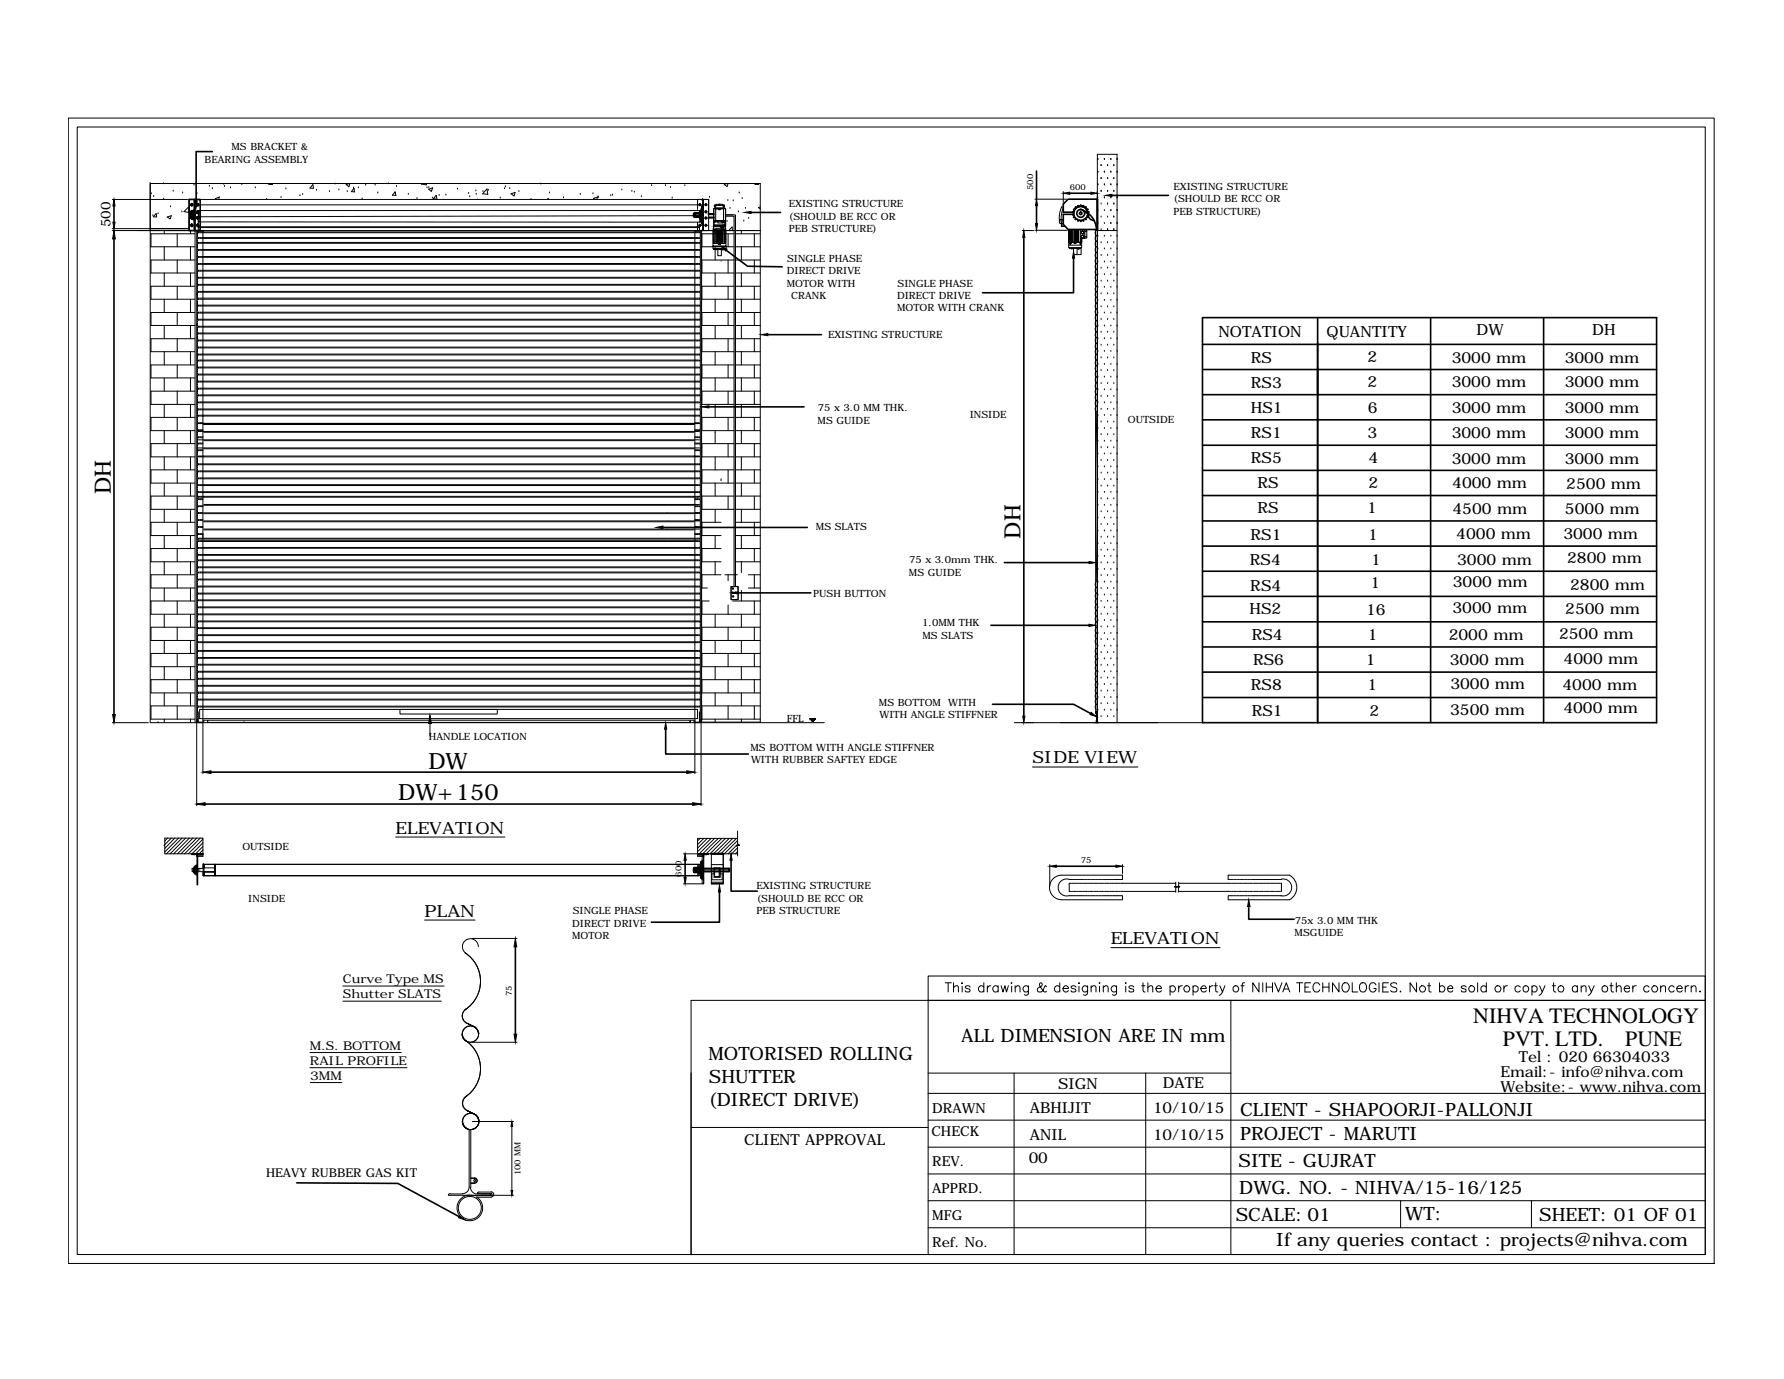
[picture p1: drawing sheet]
<svg xmlns="http://www.w3.org/2000/svg" width="279mm" height="216mm" viewBox="0 0 279 216" stroke-linecap="round" stroke-linejoin="round" font-family="sans-serif">
<defs><g id="words">
<g font-size="3.5">
<text x="17.3" y="77.3" transform="rotate(-90 17.3 77.3)">DH</text>
<text x="159.8" y="84.3" transform="rotate(-90 159.8 84.3)">DH</text>
<text x="62.3" y="125.3">DW+150</text>
<text x="67.1" y="120.4">DW</text>
</g>
<g font-size="3.4">
<text x="230.7" y="160.2">NIHVA TECHNOLOGY</text>
<text x="235.4" y="163.8">PVT. LTD.</text>
<text x="254.5" y="163.8">PUNE</text>
</g>
<g font-size="2.9">
<text x="110.9" y="166">MOTORISED ROLLING</text>
<text x="150.5" y="163.2">ALL DIMENSION ARE IN mm</text>
<text x="110.9" y="173.2">(DIRECT DRIVE)</text>
<text x="111" y="169.6">SHUTTER</text>
<text x="194.2" y="174.7">CLIENT - SHAPOORJI-PALLONJI</text>
<text x="194.2" y="178.5">PROJECT - MARUTI</text>
<text x="194" y="182.7">SITE - GUJRAT</text>
<text x="193.5" y="191.1">SCALE: 01</text>
<text x="194.1" y="186.9">DWG. NO. - NIHVA/15-16/125</text>
<text x="220.1" y="191.1">WT:</text>
<text x="241.1" y="191.1">SHEET: 01 OF 01</text>
<text x="199.9" y="195.1">If any queries contact : projects@nihva.com</text>
</g>
<g font-size="2.6">
<text x="161.7" y="119.5">SIDE VIEW</text>
<text x="62" y="130.5">ELEVATION</text>
<text x="66.5" y="143.5">PLAN</text>
<text x="174" y="147.8">ELEVATION</text>
</g>
<g font-size="2.4">
<text x="190.8" y="52.8">NOTATION</text>
<text x="207.8" y="52.7">QUANTITY</text>
<text x="231.3" y="52.4">DW</text>
<text x="249.4" y="52.5">DH</text>
<text x="195.9" y="56.8">RS</text>
<text x="214.2" y="56.7">2</text>
<text x="227.4" y="56.8">3000 mm</text>
<text x="245.1" y="56.8">3000 mm</text>
<text x="195.9" y="60.7">RS3</text>
<text x="195.9" y="64.7">HS1</text>
<text x="214.2" y="60.6">2</text>
<text x="214.2" y="64.6">6</text>
<text x="227.4" y="60.6">3000 mm</text>
<text x="227.4" y="64.7">3000 mm</text>
<text x="245.1" y="60.6">3000 mm</text>
<text x="245.1" y="64.7">3000 mm</text>
<text x="195.9" y="68.6">RS1</text>
<text x="214.2" y="68.5">3</text>
<text x="227.4" y="68.7">3000 mm</text>
<text x="245.1" y="68.7">3000 mm</text>
<text x="195.9" y="72.5">RS5</text>
<text x="196.9" y="76.4">RS</text>
<text x="214.3" y="72.4">4</text>
<text x="214.3" y="76.4">2</text>
<text x="227.4" y="72.6">3000 mm</text>
<text x="227.4" y="76.4">4000 mm</text>
<text x="245.1" y="72.6">3000 mm</text>
<text x="245.3" y="76.5">2500 mm</text>
<text x="196.9" y="80.4">RS</text>
<text x="214.1" y="80.4">1</text>
<text x="227.5" y="80.5">4500 mm</text>
<text x="245.1" y="80.5">5000 mm</text>
<text x="195.7" y="88.5">RS4</text>
<text x="195.9" y="84.6">RS1</text>
<text x="214.3" y="84.5">1</text>
<text x="214.7" y="88.4">1</text>
<text x="228.1" y="84.3">4000 mm</text>
<text x="228.2" y="88.5">3000 mm</text>
<text x="244.8" y="84.4">3000 mm</text>
<text x="245.4" y="88.2">2800 mm</text>
<text x="195.8" y="92.5">RS4</text>
<text x="214.7" y="92.1">1</text>
<text x="227.5" y="92">3000 mm</text>
<text x="245.9" y="92.3">2800 mm</text>
<text x="195.7" y="96.1">HS2</text>
<text x="196" y="100.2">RS4</text>
<text x="213.9" y="96.3">16</text>
<text x="214.2" y="100.2">1</text>
<text x="226.9" y="100.2">2000 mm</text>
<text x="227.5" y="96">3000 mm</text>
<text x="244.2" y="100.1">2500 mm</text>
<text x="245.1" y="96.2">2500 mm</text>
<text x="196.2" y="104.1">RS6</text>
<text x="213.9" y="104">1</text>
<text x="227.1" y="104.1">3000 mm</text>
<text x="227.1" y="107.8">3000 mm</text>
<text x="244.7" y="108">4000 mm</text>
<text x="244.9" y="104">4000 mm</text>
<text x="195.9" y="108.1">RS8</text>
<text x="196" y="112">RS1</text>
<text x="214.2" y="108.1">1</text>
<text x="214.5" y="112">2</text>
<text x="227.1" y="111.9">3500 mm</text>
<text x="244.8" y="111.7">4000 mm</text>
<text x="237.9" y="166.3">Tel : 020 66304033</text>
<text x="165.7" y="170.5">SIGN</text>
<text x="182.1" y="170.4">DATE</text>
<text x="235" y="171">Website:- www.nihva.com</text>
<text x="235" y="168.6">Email:- info@nihva.com</text>
<text x="116.6" y="179.3">CLIENT APPROVAL</text>
<text x="161.3" y="174.3">ABHIJIT</text>
<text x="161.3" y="178.5">ANIL</text>
<text x="180.6" y="174.3">10/10/15</text>
<text x="180.6" y="178.5">10/10/15</text>
<text x="161.1" y="182.1">00</text>
</g>
<g font-size="2.2">
<text x="145.9" y="177.9">CHECK</text>
<text x="146" y="174.2">DRAWN</text>
<text x="146" y="182.6">REV.</text>
<text x="146" y="186.8">APPRD.</text>
<text x="146" y="191">MFG</text>
<text x="146" y="195.2">Ref. No.</text>
</g>
<text font-size="2.1" x="17.3" y="35.6" transform="rotate(-90 17.3 35.6)">500</text>
<g font-size="1.9">
<text x="53.7" y="154">Curve Type MS</text>
<text x="53.7" y="156.3">Shutter SLATS</text>
<text x="48.5" y="164.4">M.S. BOTTOM</text>
<text x="48.5" y="166.7">RAIL PROFILE</text>
<text x="48.6" y="169.1">3MM</text>
<text x="41.7" y="184.2">HEAVY RUBBER GAS KIT</text>
</g>
<g font-size="1.6">
<text x="36.3" y="23.5">MS BRACKET &amp;</text>
<text x="32" y="25.5">BEARING ASSEMBLY</text>
<text x="183.8" y="29.7">EXISTING STRUCTURE</text>
<text x="123.6" y="32.4">EXISTING STRUCTURE</text>
<text x="123.6" y="34.4">(SHOULD BE RCC OR</text>
<text x="183.8" y="31.7">(SHOULD BE RCC OR</text>
<text x="183.8" y="33.7">PEB STRUCTURE)</text>
<text x="123.3" y="41">SINGLE PHASE</text>
<text x="123.6" y="36.4">PEB STRUCTURE)</text>
<text x="123.2" y="43">DIRECT DRIVE</text>
<text x="123.2" y="44.9">MOTOR WITH</text>
<text x="123.9" y="46.8">CRANK</text>
<text x="140.5" y="46.8">DIRECT DRIVE</text>
<text x="140.6" y="44.9">SINGLE PHASE</text>
<text x="129.7" y="53">EXISTING STRUCTURE</text>
<text x="140.5" y="48.8">MOTOR WITH CRANK</text>
<text x="128.1" y="64.4">75 x 3.0 MM THK.</text>
<text x="151.9" y="65.4">INSIDE</text>
<text x="128" y="66.4">MS GUIDE</text>
<text x="176.6" y="66.2">OUTSIDE</text>
<text x="127.8" y="83">MS SLATS</text>
<text x="142.4" y="88.2">75 x 3.0mm THK.</text>
<text x="127.4" y="93.5">PUSH BUTTON</text>
<text x="142.4" y="90.2">MS GUIDE</text>
<text x="144.4" y="98">1.0MM THK</text>
<text x="144.5" y="100">MS SLATS</text>
<text x="123.2" y="113">FFL</text>
<text x="137.7" y="110.5">MS BOTTOM WITH</text>
<text x="137.7" y="112.5">WITH ANGLE STIFFNER</text>
<text x="67.2" y="115.8">HANDLE LOCATION</text>
<text x="117.5" y="117.5">MS BOTTOM WITH ANGLE STIFFNER</text>
<text x="117.6" y="119.5">WITH RUBBER SAFTEY EDGE</text>
<text x="38" y="133.1">OUTSIDE</text>
<text x="38.9" y="141.3">INSIDE</text>
<text x="89.7" y="143.2">SINGLE PHASE</text>
<text x="118.5" y="139.2">EXISTING STRUCTURE</text>
<text x="118.5" y="143.1">PEB STRUCTURE</text>
<text x="118.5" y="141.2">(SHOULD BE RCC OR</text>
<text x="89.6" y="145.1">DIRECT DRIVE</text>
<text x="89.6" y="147.1">MOTOR</text>
<text x="202.8" y="146.6">MSGUIDE</text>
<text x="202.8" y="144.6">75x 3.0 MM THK</text>
</g>
<g font-size="1.3">
<text x="161.8" y="29.7" transform="rotate(-90 161.8 29.7)">500</text>
<text x="167.5" y="29.7">600</text>
<text x="106.8" y="137.3" transform="rotate(-90 106.8 137.3)">600</text>
<text x="169.3" y="135.1">75</text>
<text x="80.2" y="156" transform="rotate(-90 80.2 156)">75</text>
<text x="81.5" y="184" transform="rotate(-90 81.5 184)">100 MM</text>
</g>
</g></defs>
<!-- layer: 0 -->
<g fill="none" stroke="#000" stroke-width=".16">
<path d="M10.7 18.5h257.8v179.3h-257.8zM12.1 19.9h255v176.5h-255zM17.6 31.2h11.8M17.6 35.8h11.8M23.5 28.7h.1M23.5 36.1h.1M23.5 28.7v7.1h6.1v-4.6h81.4v2.4M23.5 36.1h95.6M23.6 36.6h6.9M23.6 38.6h6.9M23.7 36.6v2M23.7 30.3h.1"/>
<path d="M23.9 33.8h.1M24.1 30.8h.1M24.5 33.4v.6l-.5-.1zM24.8 33.5h.1M25.6 28.8h.1M25.6 31.2h.1M25.7 36.2v.4M25.7 38.6v2.1M26.2 34l.6-.2-.1 .5zM26.7 32.4h.1M27.1 29.9h.1M27.8 36.6v2"/>
<path d="M28.5 33.2h.1M28.6 30.2h.1M29.5 32.4l.1 .9-.8-.2zM29.8 36.2v.4M29.8 38.6v2.1M30.4 29h.1M30.6 36.1v77M30.8 36.1v77M30.8 30.3h.1M30.9 36.4v.2M30.9 36.7v.2M30.9 37v.2"/>
<path d="M30.9 37.3v.2M30.9 37.6v.1M30.9 37.8v.2M30.9 38.1v.2M30.9 38.4v.2M30.9 38.7v.2M30.9 39v.2M30.9 39.3v.2M30.9 39.6v.2M30.9 39.9v.2M31.1 33h78.6v1.8l-78.6-.1zM31.1 34.1l.1 .1"/>
<path d="M31.1 33.4h-1.3v.5h1.3M31.1 35.6h78.4M31.1 35.5h78.4M31.1 34.7v1.4M31.2 36.3h-.1v.1h.1M31.2 39.1h-.1v.1h.1M31.2 38h-.1v.1h.1M31.2 33.6h-.1M31.2 37.2h-.1v.1h.1M31.2 33v1.7M31.2 32.1h78.5M31.3 39.2h.1"/>
<path d="M31.3 39.1h.1M31.3 38.1h.1M31.3 38h.1M31.3 37.3h.1M31.3 37.2h.1M31.3 36.4h.1M31.3 36.3h.1M31.4 39.2h.2M31.4 39.1h.2M31.4 38.1h.2M31.4 38h.2M31.4 37.3h.2"/>
<path d="M31.4 37.2h.2M31.4 36.4h.2M31.4 36.3h.2M31.7 39.2h77.3M31.7 39.1h77.3M31.7 38.1h77.3M31.7 38h77.3M31.7 37.3h77.3M31.7 37.2h77.3M31.7 36.4h77.3M31.7 36.3h77.3M31.8 36.2h.1"/>
<path d="M31.8 36.2h-.9v.1M31.8 36.1v76.6M31.9 37.2h.1M32.8 29.2h.1M33.3 29.5h.1M33.9 31.2l-.2-.1 .7-.3-.2 .4M35 28.9h.1M35.2 29.2h.1M36.1 29.4h.1M37.9 28.9h.1M40 29.4h.1M41.8 31.2h.1"/>
<path d="M42.2 28.7l-.1 .2h.6l-.1-.2M44 30.9h.1M44.8 29.6h.1M47 30.6h.1M47.4 30.5h.1M49 28.9l.1 .6-.6-.1zM49.6 29.8h.1M51.6 30h.1M52.5 28.8h.1M53.1 29.7h.1M54.4 30h.1M54.7 28.7l-.5 .2 .4 .3 .2-.5"/>
<path d="M55.4 29.4h.1M55.4 29.5l.1 .5h-.5zM56.1 29.4h.1M56.7 31.1h.1M57.3 29h.1M58.7 29h.1M59.2 30.2h.1M60.8 28.8h.1M61.9 30l.1 .6h-.5zM61.9 30.3h.1M62.1 29.2h.1M64 30.4h.1"/>
<path d="M65.3 31.1h.1M66.1 28.7l-.1 .1 .8 .1v-.2M66.9 29.4h.1M67.1 29.6l.7-.2-.3 .6zM67.2 29.4h.1M67.7 31h.1M68.3 30.6l.1 .6-.5-.1zM68.8 30.6h.1M69.8 30.6h.1M71.7 29.6h.1M73.4 30.3h.1M73.6 30.8h.1"/>
<path d="M74.5 29.9h.1M74.6 30.4h.1M74.7 31.2h.1M75.6 30h.1M76.3 29.6l.1 .8-.8-.1zM76.5 29.8h.1M78.3 31h.1M79 29.5h.1M79.1 29.2h.1M79.8 29.5h.1M80 30.3l.7-.2-.2 .6zM81.3 30h.1"/>
<path d="M83.2 31.2h.1M84.7 28.8h.1M85.7 31.2l.2-.1v.1M86 30.2h.1M88.3 31h.1M90.9 30.4h.1M92.9 30.3h.1M93.2 31.2l-.3-.1 .7-.3-.1 .4M93.7 30.8h.1M93.7 30.9h.1M95.7 30.6h.1M95.9 30.6h.1"/>
<path d="M97.4 29.7h.1M99 30h.1M99.3 30.1h.1M100.4 30.8h.1M102.1 29.1h.1M104.2 29.1h.1M105 29.4h.1M105.3 31h.1M107.3 29.1h.1M108.6 33.8l-77.6 .1M108.7 33.4v.5M108.7 33.8h.1"/>
<path d="M108.7 33.3v.3l.2-.1M108.7 33.5v.1M108.8 36.2h.9v.1M108.8 36.1v77h20.3M108.9 33.9h.6h-.6v-.1h-.2v.3h.8M108.9 33.8h-.2v.3M108.9 33.8h.1M109 39.2h.2M109 39.1h.2M109 38.1h.2M109 38h.2M109 37.3h.2"/>
<path d="M109 37.2h.2M109 36.4h.2M109 36.3h.2M109.2 39.2h.1M109.2 39.1h.1M109.2 38.1h.1M109.2 38h.1M109.2 37.3h.1M109.2 37.2h.1M109.2 36.4h.1M109.2 36.3h.1M109.2 32.8v-1.6h1.8v4.9h-1.8v-1.3"/>
<path d="M109.4 36.3h.1v.1h-.1M109.4 37.2h.1v.1h-.1M109.4 39.1h.1v.1h-.1M109.4 38h.1v.1h-.1M109.4 35.3h.2M109.5 33.3h-.8v.2h.2v-.1h.6M109.5 33.2l.1-.1v1.1l-.1-.1zM109.5 33.7h-.8h.8M109.5 35.5v.6M109.6 33v1.8M109.6 33.1h.2v1.1h-.2M109.6 35.3h.1"/>
<path d="M109.6 31.9v.1M109.6 32v.1M109.6 32.1v.1M109.6 35.1v.1M109.6 35.3v.2M109.7 36.4v.2M109.7 36.7v.2M109.7 37v.2M109.7 37.3v.2M109.7 37.6v.1M109.7 37.8v.2M109.7 38.1v.2"/>
<path d="M109.7 38.4v.2M109.7 38.7v.2M109.7 39v.2M109.7 39.3v.2M109.7 39.6v.2M109.7 39.9v.2M109.7 32.1h.2M109.7 35.3h.2M109.8 36.1v77M109.9 36.1h.2v-4.8h-.2v-.1h.2v4.9M109.9 32.4v2.6v-1.3v1.1l-.1-.1v-2l.1-.1v1.1zM109.9 32.4v-.2h.2l-.1 1.5"/>
<path d="M109.9 36.6h5.1M109.9 38.6h5.1M109.9 36.6v2M110 33.7l.1 1.4h-.2v-.1M110 33.7l.1 1.4M110.1 31.2h.1M110.1 32.2l-.1 1.5M110.1 31.2v4.9M110.1 34.4h.1M110.1 32.9h.1M110.1 33h.1M110.1 33.4h-1.5v.5h1.5"/>
<path d="M110.2 31.2v4.9M110.3 32.1h.2M110.3 33.2h.2M110.3 35.3h.2M110.3 34.1h.2M110.6 35.3h.1M110.6 31.9v.1M110.6 32v.1M110.6 32.1v.1M110.6 33v.1M110.6 33.9v.2M110.6 35.1v.1"/>
<path d="M110.6 35.3v.2M110.6 33.2v.2M110.6 34.1v.3M110.6 32.1h.2M110.6 33.2h.2M110.6 35.3h.2M110.6 34.1h.2M111.1 30.9h.1M111.7 38.1h2v.5h-2h2v.3h-2zM111.7 35.8v.3h2v-.3M111.7 38.1h2M111.7 35.8h2"/>
<path d="M111.7 38.9h1.9v.2h-1.9zM111.8 34.9v.3h1.8v-.3M111.8 32.7v2.6h1.9v-2.6M111.8 35.9h.3v.2h-.3zM111.8 35.9l.1 .2zM111.8 35.5l-.1 .3M111.8 34.6h.1M111.9 34.6l.1 .1-.2 .2M111.9 36.2l-.1 .1v1.7h.1M111.9 36.1l-.2 .1v1.8h.2M111.9 36.1v2l-.2-.1v-1.8l.2-.1M111.9 32.1l.3-.1h.9l.3 .1v.2l-.3-.1h-.9l-.3 .1z"/>
<path d="M111.9 32.1v.2h.1M112 32.5h.1M112 32.3v.3h1.4v-.3M112 35.9l.1 .2zM112 36.1v.5M112 38.6v2.1M112 34.7h.4M112.1 39.1h.2zM112.1 36.1h1.2v1.8h-1.2zM112.1 34.6h1.2M112.1 32.3v.3M112.1 35.8h1.2v.3h-1.2z"/>
<path d="M112.2 32.2l-.3 .1M112.3 36.1v1.8v-1.8M112.4 39.1h.6v.9h-.6zM112.4 34.5h.6v.4h-.6zM112.5 38.1h.3v.2h-.3zM112.5 32.8v-.1h-.4v-.1l1.2 .1v1.9h-1.2v-1.9h.4h-.7v1.9M112.5 36.1l.1 1.8zM112.5 32.1h.1zM112.5 38.1l.1 .2zM112.6 32.8h.2M112.6 32h.2v.2h-.2zM112.6 36.1h.1v1.8h-.1z"/>
<path d="M112.8 36.1v1.8zM112.8 32.1h.1zM112.8 38.1v.2zM112.9 35.5h-1.2v-.2h2v.2h-.3M112.9 35.3h.5v.2h-.5zM112.9 35.3l.1 .2zM112.9 35.5h.5v.2h-.5zM112.9 36.1h.1M113 35.5h.3zM113 35.5v.2M113 35.7h.3M113 34.8h.4"/>
<path d="M113.1 36.1v1.8zM113.1 39.1h.2h-.2zM113.1 32.2l.3 .1M113.1 34.9l.3-.3 .2 .5h-.5M113.3 32.3v.3M113.3 35.3l.1 .2zM113.3 35.9h.3v.2h-.3zM113.3 35.9l.1 .2zM113.3 35.5v.2M113.4 32.3v.3M113.4 32.1l.1 .2h-.1M113.5 34.6l-.2 .1 .2 .2"/>
<path d="M113.5 36.2l.1 .1v1.7h-.1M113.5 36.1l.2 .1v1.8h-.2M113.5 36.1v2l.2-.1v-1.8l-.2-.1M113.5 34.6h.1M113.5 35.9l.1 .2zM113.5 32.7h.1M113.6 34.6h-.1M113.6 32.7h-.8v.1M113.6 32.6h.1M113.6 33.6h1.6v58.2h.4v2.1h-1.1v-2.1h.5M113.6 32.6h-1.9M113.6 34.5l-1.8 .1"/>
<path d="M113.6 32.7v1.9M113.6 35.5l.1 .3M113.8 28.7l-.4 .2 .5 .3 .1-.5M113.9 34.7h.1M114 31.4h.1M114 36.6v2M114.1 36.1l.6-.6v.6M114.3 32.6h.1M114.8 31.4h.1M115.2 36.6h3.9M115.2 38.6h3.9M115.6 33.2h.1"/>
<path d="M115.7 36.1h-5.8v77h9.2M115.8 30.2h.1M116.1 36.1v.5M116.1 38.6v2.1M116.2 31.1h.1M116.5 34.6h.1M116.7 32.6h.1M117.2 34.2h.1M118.1 36.6v2M118.3 28.7l-.1 .2h.6l-.1-.2M119.1 32.4l-.3 .1 .3 .2M165.9 34.6l.1 .4"/>
<path d="M166 35h.5M166.1 35h.4M166.2 34.6l.1 .4M166.3 35v.2h.3M166.3 35.2l-.1 .3h.6M166.3 32.4l-.3 .7-.1 1.3M166.3 32.4h.2M166.5 32.6l-.3 .9v.8M166.5 34.4h-.6v.2h.6M167.4 36l.2-.1v2l-.2-.1zM167.4 38h2M167.5 38.8v.1h1.8v-.1"/>
<path d="M167.5 38h.3v.1h-.3zM167.5 38.1l.2 .1zM167.6 38.2l.1 .1zM167.6 36.1h-.1v1.7h.1M167.6 36l-.2 .1v1.7l.2 .1M167.7 35.9v2v-2M167.8 38.9h.2v.1h-.2zM167.8 35.9v2M168 37.9h.1M168 35.9v1.9M168.1 38.9v1h.6v-1M168.2 38h.3v.1h-.3z"/>
<path d="M168.2 35.9v2M168.3 35.9v2M168.4 37.9v-2v2M168.6 35.9v.5M168.6 36.4v.9M168.6 37.4v.5M168.8 35.9v2M168.8 38.9h.2v.1h-.2zM168.9 35.9v2M168.9 39h.1M169.1 38h.3v.1h-.3zM169.1 38.1l.1 .1z"/>
<path d="M169.1 38.2l.1 .1zM169.2 35.9v2l.2-.1v-.5M169.2 37.3h.7v-1.4h-2.5v2.5h2v.4h-2v-.4M169.3 37.3l-.1 .5M169.3 38.9v1h-.6M169.4 37.3v.5l-.2 .1M169.4 37.9h-2M169.4 37.9v.5M169.6 35.9v.2M169.6 36.6v.2M169.6 37.3h.1M169.8 35.9v1.4"/>
<path d="M169.9 36h.3v1.1h-.3M169.9 36.2h.3M170.2 37.1v.2h-.3M171.9 25h.1M171.9 27h.1M171.9 28.9h.1M171.9 31h.1M171.9 33h.1M171.9 35h.1M171.9 37h.1M171.9 39h.1M172.5 25.9h.1"/>
<path d="M172.5 28h.1M172.5 30h.1M172.5 31.9h.1M172.5 34h.1M172.5 36h.1M172.5 38h.1M172.5 40h.1M173 25h.1M173 27h.1M173 28.9h.1M173 31h.1M173 33h.1"/>
<path d="M173 35h.1M173 37h.1M173 39h.1M173.5 25.9h.1M173.5 28h.1M173.5 30h.1M173.5 31.9h.1M173.5 36h.1M173.5 34h.1M173.5 38h.1M173.5 40h.1M174 25h.1"/>
<path d="M174 27h.1M174 28.9h.1M174 31h.1M174 33h.1M174 35h.1M174 37h.1M174 39h.1M174.4 25.9h.1M174.4 28h.1M174.4 30h.1M174.4 31.9h.1M174.4 34h.1"/>
<path d="M174.4 36h.1M174.4 38h.1M174.4 40h.1M174.9 25h.1M174.9 27h.1M174.9 28.9h.1M174.9 31h.1M174.9 33h.1M174.9 35h.1M174.9 37h.1M174.9 39h.1M23.6 46.8h6.9"/>
<path d="M23.6 40.7h6.9M23.6 42.7h6.9M23.6 44.8h6.9M23.6 48.9h6.9M23.6 51h6.9M23.6 53h6.9M23.6 55.1h6.9M23.6 57.1h6.9M23.6 59.2h6.9M23.7 40.7v2M23.7 44.8v2M23.7 48.9v2.1"/>
<path d="M23.7 53v2.1M23.7 57.1v2.1M25.7 42.7v2.1M25.7 46.8v2.1M25.7 51v2M25.7 55.1v2M25.7 59.2v2M27.8 40.7v2M27.8 44.8v2M27.8 48.9v2.1M27.8 53v2.1M27.8 57.1v2.1"/>
<path d="M29.8 42.7v2.1M29.8 46.8v2.1M29.8 51v2M29.8 55.1v2M29.8 59.2v2M30.8 46.1h.1M30.8 50.9h.1M30.9 40.2v.1M30.9 40.5v.1M30.9 40.8v.1M30.9 41v.2M30.9 41.3v.2"/>
<path d="M30.9 41.6v.2M30.9 41.9v.2M30.9 42.2v.2M30.9 42.5v.2M30.9 42.7v.3M30.9 43v.3M30.9 43.3v.2M30.9 43.6v.2M30.9 43.9v.2M30.9 44.2v.2M30.9 44.5v.2M30.9 44.8v.2"/>
<path d="M30.9 45.1v.1M30.9 45.4v.1M30.9 45.7v.1M30.9 45.9v.2M30.9 46.2v.2M30.9 46.5v.2M30.9 46.8v.2M30.9 47.1v.2M30.9 47.4v.2M30.9 47.7v.2M30.9 47.9v.3M30.9 48.2v.3"/>
<path d="M30.9 48.5v.2M30.9 48.8v.2M30.9 49.1v.2M30.9 49.4v.2M30.9 49.7v.2M30.9 50v.2M30.9 50.3v.1M30.9 50.6v.1M30.9 50.8v.2M30.9 51.1v.2M30.9 51.4v.2M30.9 51.7v.2"/>
<path d="M30.9 52v.2M30.9 52.3v.2M30.9 52.6v.2M30.9 52.9v.2M30.9 53.2v.1M30.9 53.5v.1M30.9 53.7v.2M30.9 54v.2M30.9 54.3v.2M30.9 54.6v.2M30.9 54.9v.2M30.9 55.2v.2"/>
<path d="M30.9 55.5v.2M30.9 55.7v.3M30.9 56v.2M30.9 56.3v.2M30.9 56.6v.2M30.9 56.9v.2M30.9 57.2v.2M30.9 57.5v.2M30.9 57.8v.2M30.9 58.1v.1M30.9 58.4v.1M30.9 58.7v.1"/>
<path d="M30.9 58.9v.2M30.9 59.2v.2M30.9 59.5v.2M30.9 59.8v.2M31.2 57.5h-.1v.1h.1M31.2 56.4h-.1v.1h.1M31.2 55.4h-.1v.2h.1M31.2 54.3h-.1v.2h.1M31.2 53.2h-.1v.2h.1M31.2 52.1h-.1v.2h.1M31.2 50h-.1v.1h.1M31.2 48.9h-.1v.1h.1"/>
<path d="M31.2 47.8h-.1v.1h.1M31.2 46.7h-.1v.1h.1M31.2 45.6h-.1v.1h.1M31.2 44.5h-.1v.1h.1M31.2 43.4h-.1v.1h.1M31.2 42.3h-.1v.1h.1M31.2 41.3h-.1v.1h.1M31.2 40.2h-.1v.1h.1M31.2 58.6h-.1v.1h.1M31.2 59.7h-.1v.1h.1M31.2 51.1h-.1v.1h.1M31.3 55.6h.1"/>
<path d="M31.3 55.4h.1M31.3 54.5h.1M31.3 54.3h.1M31.3 53.4h.1M31.3 53.2h.1M31.3 52.3h.1M31.3 52.1h.1M31.3 51.2h.1M31.3 51.1h.1M31.3 50.1h.1M31.3 50h.1M31.3 49h.1"/>
<path d="M31.3 48.9h.1M31.3 47.9h.1M31.3 46.8h.1M31.3 46.7h.1M31.3 45.7h.1M31.3 45.6h.1M31.3 44.6h.1M31.3 44.5h.1M31.3 43.5h.1M31.3 43.4h.1M31.3 42.4h.1M31.3 42.3h.1"/>
<path d="M31.3 41.4h.1M31.3 41.3h.1M31.3 40.3h.1M31.3 40.2h.1M31.3 47.8h.1M31.3 59.8h.1M31.3 59.7h.1M31.3 58.7h.1M31.3 58.6h.1M31.3 57.6h.1M31.3 57.5h.1M31.3 56.5h.1"/>
<path d="M31.3 56.4h.1M31.4 55.6h.2M31.4 55.4h.2M31.4 54.5h.2M31.4 54.3h.2M31.4 53.4h.2M31.4 53.2h.2M31.4 52.3h.2M31.4 52.1h.2M31.4 50.1h.2M31.4 50h.2M31.4 49h.2"/>
<path d="M31.4 48.9h.2M31.4 47.9h.2M31.4 46.8h.2M31.4 46.7h.2M31.4 45.7h.2M31.4 45.6h.2M31.4 44.6h.2M31.4 44.5h.2M31.4 43.5h.2M31.4 43.4h.2M31.4 42.4h.2M31.4 42.3h.2"/>
<path d="M31.4 41.4h.2M31.4 41.3h.2M31.4 40.3h.2M31.4 40.2h.2M31.4 47.8h.2M31.4 59.8h.2M31.4 59.7h.2M31.4 58.7h.2M31.4 58.6h.2M31.4 57.6h.2M31.4 57.5h.2M31.4 56.5h.2"/>
<path d="M31.4 56.4h.2M31.5 51.2h.1M31.5 51.1h.1M31.7 55.6h77.3M31.7 55.4h77.3M31.7 54.5h77.3M31.7 54.3h77.3M31.7 53.4h77.3M31.7 53.2h77.3M31.7 52.3h77.3M31.7 52.1h77.3M31.7 50.1h77.3"/>
<path d="M31.7 50h77.3M31.7 49h77.3M31.7 48.9h77.3M31.7 47.9h77.3M31.7 46.8h77.3M31.7 46.7h77.3M31.7 45.7h77.3M31.7 45.6h77.3M31.7 44.6h77.3M31.7 44.5h77.3M31.7 43.5h77.3M31.7 43.4h77.3"/>
<path d="M31.7 42.4h77.3M31.7 42.3h77.3M31.7 41.4h77.3M31.7 41.3h77.3M31.7 40.3h77.3M31.7 40.2h77.3M31.7 47.8h77.3M31.7 59.8h77.3M31.7 59.7h77.3M31.7 58.7h77.3M31.7 58.6h77.3M31.7 57.6h77.3"/>
<path d="M31.7 57.5h77.3M31.7 56.5h77.3M31.7 56.4h77.3M31.7 51.2h77.2M31.7 51.1h77.2M109 51.2h.1M109 51.1h.1M109 55.6h.2M109 55.4h.2M109 54.5h.2M109 54.3h.2M109 53.4h.2"/>
<path d="M109 53.2h.2M109 52.3h.2M109 52.1h.2M109 50.1h.2M109 50h.2M109 49h.2M109 48.9h.2M109 47.9h.2M109 46.8h.2M109 46.7h.2M109 45.7h.2M109 45.6h.2"/>
<path d="M109 44.6h.2M109 44.5h.2M109 43.5h.2M109 43.4h.2M109 42.4h.2M109 42.3h.2M109 41.4h.2M109 41.3h.2M109 40.3h.2M109 40.2h.2M109 47.8h.2M109 59.8h.2"/>
<path d="M109 59.7h.2M109 58.7h.2M109 58.6h.2M109 57.6h.2M109 57.5h.2M109 56.5h.2M109 56.4h.2M109.2 55.6h.1M109.2 55.4h.1M109.2 54.5h.1M109.2 54.3h.1M109.2 53.4h.1"/>
<path d="M109.2 53.2h.1M109.2 52.3h.1M109.2 52.1h.1M109.2 51.2h.1M109.2 51.1h.1M109.2 50.1h.1M109.2 50h.1M109.2 49h.1M109.2 48.9h.1M109.2 47.9h.1M109.2 46.8h.1M109.2 46.7h.1"/>
<path d="M109.2 45.7h.1M109.2 45.6h.1M109.2 44.6h.1M109.2 44.5h.1M109.2 43.5h.1M109.2 43.4h.1M109.2 42.4h.1M109.2 42.3h.1M109.2 41.4h.1M109.2 41.3h.1M109.2 40.3h.1M109.2 40.2h.1"/>
<path d="M109.2 47.8h.1M109.2 59.8h.1M109.2 59.7h.1M109.2 58.7h.1M109.2 58.6h.1M109.2 57.6h.1M109.2 57.5h.1M109.2 56.5h.1M109.2 56.4h.1M109.4 51.1h.1v.1h-.1M109.4 57.5h.1v.1h-.1M109.4 56.4h.1v.1h-.1"/>
<path d="M109.4 55.4h.1v.2h-.1M109.4 54.3h.1v.2h-.1M109.4 53.2h.1v.2h-.1M109.4 52.1h.1v.2h-.1M109.4 50h.1v.1h-.1M109.4 48.9h.1v.1h-.1M109.4 47.8h.1v.1h-.1M109.4 46.7h.1v.1h-.1M109.4 45.6h.1v.1h-.1M109.4 44.5h.1v.1h-.1M109.4 43.4h.1v.1h-.1M109.4 42.3h.1v.1h-.1"/>
<path d="M109.4 41.3h.1v.1h-.1M109.4 40.2h.1v.1h-.1M109.4 58.6h.1v.1h-.1M109.4 59.7h.1v.1h-.1M109.7 40.2v.1M109.7 40.5v.1M109.7 40.8v.1M109.7 41v.2M109.7 41.3v.2M109.7 41.6v.2M109.7 41.9v.2M109.7 42.2v.2"/>
<path d="M109.7 42.5v.2M109.7 42.7v.3M109.7 43v.3M109.7 43.3v.2M109.7 43.6v.2M109.7 43.9v.2M109.7 44.2v.2M109.7 44.5v.2M109.7 44.8v.2M109.7 45.1v.1M109.7 45.4v.1M109.7 45.7v.1"/>
<path d="M109.7 45.9v.2M109.7 46.2v.2M109.7 46.5v.2M109.7 46.8v.2M109.7 47.1v.2M109.7 47.4v.2M109.7 47.7v.2M109.7 47.9v.3M109.7 48.2v.3M109.7 48.5v.2M109.7 48.8v.2M109.7 49.1v.2"/>
<path d="M109.7 49.4v.2M109.7 49.7v.2M109.7 50v.2M109.7 50.3v.1M109.7 50.6v.1M109.7 50.8v.2M109.7 51.1v.2M109.7 51.4v.2M109.7 51.7v.2M109.7 52v.2M109.7 52.3v.2M109.7 52.6v.2"/>
<path d="M109.7 52.9v.2M109.7 53.2v.1M109.7 53.5v.1M109.7 53.7v.2M109.7 54v.2M109.7 54.3v.2M109.7 54.6v.2M109.7 54.9v.2M109.7 55.2v.2M109.7 55.5v.2M109.7 55.7v.3M109.7 56v.2"/>
<path d="M109.7 56.3v.2M109.7 56.6v.2M109.7 56.9v.2M109.7 57.2v.2M109.7 57.5v.2M109.7 57.8v.2M109.7 58.1v.1M109.7 58.4v.1M109.7 58.7v.1M109.7 58.9v.2M109.7 59.2v.2M109.7 59.5v.2"/>
<path d="M109.7 59.8v.2M109.9 46.8h5.1M109.9 40.7h5.1M109.9 42.7h5.1M109.9 44.8h5.1M109.9 48.9h5.1M109.9 51h5.1M109.9 53h5.1M109.9 55.1h5.1M109.9 57.1h5.1M109.9 59.2h5.1M109.9 40.7v2"/>
<path d="M109.9 44.8v2M109.9 48.9v2.1M109.9 53v2.1M109.9 57.1v2.1M112 42.7v2.1M112 46.8v2.1M112 51v2M112 55.1v2M112 59.2v2M112.9 40.8v.1M114 40.7v2M114 44.8v2"/>
<path d="M114 48.9v2.1M114 53v2.1M114 57.1v2.1M115.2 46.8h3.9M115.2 40.7h3.9M115.2 42.7h3.9M115.2 44.8h3.9M115.2 48.9h3.9M115.2 51h3.9M115.2 53h3.9M115.2 55.1h3.9M115.2 57.1h3.9"/>
<path d="M115.2 59.2h3.9M116.1 42.7v2.1M116.1 46.8v2.1M116.1 51v2M116.1 55.1v2M116.1 59.2v2M118.1 40.7v2M118.1 44.8v2M118.1 48.9v2.1M118.1 53v2.1M118.1 57.1v2.1M171.9 41h.1"/>
<path d="M171.9 43h.1M171.9 45h.1M171.9 47h.1M171.9 49h.1M171.9 51h.1M171.9 53h.1M171.9 55h.1M171.9 57.1h.1M171.9 59h.1M172.5 42h.1M172.5 44h.1M172.5 46h.1"/>
<path d="M172.5 48h.1M172.5 50h.1M172.5 52h.1M172.5 54h.1M172.5 56h.1M172.5 58h.1M173 41h.1M173 43h.1M173 45h.1M173 47h.1M173 49h.1M173 51h.1"/>
<path d="M173 53h.1M173 55h.1M173 57.1h.1M173 59h.1M173.5 42h.1M173.5 44h.1M173.5 46h.1M173.5 48h.1M173.5 50h.1M173.5 52h.1M173.5 54h.1M173.5 56h.1"/>
<path d="M173.5 58h.1M174 41h.1M174 43h.1M174 45h.1M174 47h.1M174 49h.1M174 51h.1M174 53h.1M174 55h.1M174 57.1h.1M174 59h.1M174.4 42h.1"/>
<path d="M174.4 44h.1M174.4 46h.1M174.4 48h.1M174.4 50h.1M174.4 52h.1M174.4 54h.1M174.4 56h.1M174.4 58h.1M174.9 41h.1M174.9 43h.1M174.9 45h.1M174.9 47h.1"/>
<path d="M174.9 49h.1M174.9 51h.1M174.9 53h.1M174.9 55h.1M174.9 57.1h.1M174.9 59h.1M23.6 71.5h6.9M23.6 67.4h6.9M23.6 61.2h6.9M23.6 63.3h6.9M23.6 65.3h6.9M23.6 69.5h6.9"/>
<path d="M23.6 73.6h6.9M23.6 75.6h6.9M23.6 77.7h6.9M23.6 79.7h6.9M23.7 61.2v2.1M23.7 65.3v2.1M23.7 69.5v2M23.7 73.6v2M23.7 77.7v2M25.7 63.3v2M25.7 67.4v2.1M25.7 71.5v2.1"/>
<path d="M25.7 75.6v2.1M25.7 79.7v2.1M27.8 61.2v2.1M27.8 65.3v2.1M27.8 69.5v2M27.8 73.6v2M27.8 77.7v2M29.8 63.3v2M29.8 67.4v2.1M29.8 71.5v2.1M29.8 75.6v2.1M29.8 79.7v2.1"/>
<path d="M30.9 60.1v.2M30.9 60.4v.2M30.9 60.6v.3M30.9 60.9v.3M30.9 61.2v.3M30.9 61.5v.2M30.9 61.8v.2M30.9 62.1v.2M30.9 62.4v.2M30.9 62.7v.2M30.9 63v.1M30.9 63.3v.1"/>
<path d="M30.9 63.6v.1M30.9 63.8v.2M30.9 64.1v.2M30.9 64.4v.2M30.9 64.7v.2M30.9 65v.2M30.9 65.3v.2M30.9 65.6v.2M30.9 65.9v.2M30.9 66.2v.2M30.9 66.4v.2M30.9 66.7v.2"/>
<path d="M30.9 67v.2M30.9 67.3v.2M30.9 67.6v.2M30.9 67.9v.2M30.9 68.2v.2M30.9 68.5v.2M30.9 68.7v.2M30.9 69v.2M30.9 69.3v.2M30.9 69.6v.2M30.9 69.9v.2M30.9 70.2v.2"/>
<path d="M30.9 70.5v.2M30.9 70.8v.2M30.9 71.1v.1M30.9 71.4v.1M30.9 71.7v.1M30.9 71.9v.2M30.9 72.2v.2M30.9 72.5v.2M30.9 72.8v.2M30.9 73.1v.2M30.9 73.4v.2M30.9 73.6v.3"/>
<path d="M30.9 73.9v.3M30.9 74.2v.3M30.9 74.5v.2M30.9 74.8v.2M30.9 75.1v.2M30.9 75.4v.2M30.9 75.7v.2M30.9 76v.1M30.9 76.3v.1M30.9 76.6v.1M30.9 76.8v.2M30.9 77.1v.2"/>
<path d="M30.9 77.4v.2M30.9 77.7v.2M30.9 78v.2M30.9 78.3v.2M30.9 78.6v.2M30.9 78.9v.2M30.9 79.1v.3M30.9 79.4v.2M30.9 79.7v.2M30.9 80v.2M31.1 71.4h78.4v.1h-78.4zM31.1 65h78.4v.1h-78.4z"/>
<path d="M31.1 66.3h78.4M31.1 67.5h78.4M31.1 68.9h78.4M31.1 70.1h78.4M31.2 60.8h-.1v.1h.1M31.2 62.9h-.1v.2h.1M31.2 66.2h-.1v.1h.1M31.2 68.4h-.1v.1h.1M31.2 73.7h-.1v.2h.1M31.2 70.4h-.1v.2h.1M31.2 69.4h-.1v.1h.1M31.2 75.9h-.1v.1h.1"/>
<path d="M31.2 79.2h-.1v.1h.1M31.2 78.1h-.1v.1h.1M31.2 61.8h-.1v.2h.1M31.2 64h-.1v.2h.1M31.2 67.3h-.1v.1h.1M31.2 72.6h-.1v.2h.1M31.2 74.8h-.1v.2h.1M31.2 77h-.1v.1h.1M31.3 62h.1M31.3 61.8h.1M31.3 60.9h.1M31.3 60.8h.1"/>
<path d="M31.3 64.2h.1M31.3 64h.1M31.3 63.1h.1M31.3 62.9h.1M31.3 67.4h.1M31.3 67.3h.1M31.3 66.3h.1M31.3 66.2h.1M31.3 68.5h.1M31.3 68.4h.1M31.3 75h.1M31.3 74.8h.1"/>
<path d="M31.3 73.9h.1M31.3 73.7h.1M31.3 72.8h.1M31.3 72.6h.1M31.3 70.6h.1M31.3 70.4h.1M31.3 69.5h.1M31.3 69.4h.1M31.3 77.1h.1M31.3 77h.1M31.3 76h.1M31.3 75.9h.1"/>
<path d="M31.3 79.3h.1M31.3 79.2h.1M31.3 78.2h.1M31.3 78.1h.1M31.4 62h.2M31.4 61.8h.2M31.4 60.9h.2M31.4 60.8h.2M31.4 64.2h.2M31.4 64h.2M31.4 63.1h.2M31.4 62.9h.2"/>
<path d="M31.4 67.4h.2M31.4 67.3h.2M31.4 66.3h.2M31.4 66.2h.2M31.4 68.5h.2M31.4 68.4h.2M31.4 75h.2M31.4 74.8h.2M31.4 73.9h.2M31.4 73.7h.2M31.4 72.8h.2M31.4 72.6h.2"/>
<path d="M31.4 70.6h.2M31.4 70.4h.2M31.4 69.5h.2M31.4 69.4h.2M31.4 77.1h.2M31.4 77h.2M31.4 76h.2M31.4 75.9h.2M31.4 79.3h.2M31.4 79.2h.2M31.4 78.2h.2M31.4 78.1h.2"/>
<path d="M31.7 62h77.3M31.7 61.8h77.3M31.7 60.9h77.3M31.7 60.8h77.3M31.7 64.2h77.3M31.7 64h77.3M31.7 63.1h77.3M31.7 62.9h77.3M31.7 67.4h.1M31.7 67.3h.1M31.7 66.3h.1M31.7 66.2h.1"/>
<path d="M31.7 68.5h.1M31.7 68.4h.1M31.7 75h77.3M31.7 74.8h77.3M31.7 73.9h77.3M31.7 73.7h77.3M31.7 72.8h77.3M31.7 72.6h77.3M31.7 70.6h.1M31.7 70.4h.1M31.7 69.5h.1M31.7 69.4h.1"/>
<path d="M31.7 77.1h77.3M31.7 77h77.3M31.7 76h77.3M31.7 75.9h77.3M31.7 79.3h.1M31.7 79.2h.1M31.7 78.2h.1M31.7 78.1h.1M31.9 66.4h76.8M31.9 67.7h76.8M31.9 69h76.8M31.9 70.3h76.8"/>
<path d="M31.9 79.1h72.6M31.9 79h77.6M104.5 77.8h-73.4v-.1h78.4v.1h-4.9M104.6 79.1h4.1M108.8 67.4h.2M108.8 67.3h.2M108.8 66.3h.2M108.8 66.2h.2M108.8 68.5h.2M108.8 68.4h.2M108.8 70.6h.2M108.8 70.4h.2"/>
<path d="M108.8 69.5h.2M108.8 69.4h.2M108.8 79.3h.2M108.8 79.2h.2M108.8 78.2h.2M108.8 78.1h.2M109 62h.2M109 61.8h.2M109 60.9h.2M109 60.8h.2M109 64.2h.2M109 64h.2"/>
<path d="M109 63.1h.2M109 62.9h.2M109 67.4h.2M109 67.3h.2M109 66.3h.2M109 66.2h.2M109 68.5h.2M109 68.4h.2M109 75h.2M109 74.8h.2M109 73.9h.2M109 73.7h.2"/>
<path d="M109 72.8h.2M109 72.6h.2M109 70.6h.2M109 70.4h.2M109 69.5h.2M109 69.4h.2M109 77.1h.2M109 77h.2M109 76h.2M109 75.9h.2M109 79.3h.2M109 79.2h.2"/>
<path d="M109 78.2h.2M109 78.1h.2M109.2 62h.1M109.2 61.8h.1M109.2 60.9h.1M109.2 60.8h.1M109.2 64.2h.1M109.2 64h.1M109.2 63.1h.1M109.2 62.9h.1M109.2 67.4h.1M109.2 67.3h.1"/>
<path d="M109.2 66.3h.1M109.2 66.2h.1M109.2 68.5h.1M109.2 68.4h.1M109.2 75h.1M109.2 74.8h.1M109.2 73.9h.1M109.2 73.7h.1M109.2 72.8h.1M109.2 72.6h.1M109.2 70.6h.1M109.2 70.4h.1"/>
<path d="M109.2 69.5h.1M109.2 69.4h.1M109.2 77.1h.1M109.2 77h.1M109.2 76h.1M109.2 75.9h.1M109.2 79.3h.1M109.2 79.2h.1M109.2 78.2h.1M109.2 78.1h.1M109.4 60.8h.1v.1h-.1M109.4 62.9h.1v.2h-.1"/>
<path d="M109.4 66.2h.1v.1h-.1M109.4 68.4h.1v.1h-.1M109.4 73.7h.1v.2h-.1M109.4 70.4h.1v.2h-.1M109.4 69.4h.1v.1h-.1M109.4 75.9h.1v.1h-.1M109.4 79.2h.1v.1h-.1M109.4 78.1h.1v.1h-.1M109.4 61.8h.1v.2h-.1M109.4 64h.1v.2h-.1M109.4 67.3h.1v.1h-.1M109.4 72.6h.1v.2h-.1"/>
<path d="M109.4 74.8h.1v.2h-.1M109.4 77h.1v.1h-.1M109.7 60.1v.2M109.7 60.4v.2M109.7 60.6v.3M109.7 60.9v.3M109.7 61.2v.3M109.7 61.5v.2M109.7 61.8v.2M109.7 62.1v.2M109.7 62.4v.2M109.7 62.7v.2"/>
<path d="M109.7 63v.1M109.7 63.3v.1M109.7 63.6v.1M109.7 63.8v.2M109.7 64.1v.2M109.7 64.4v.2M109.7 64.7v.2M109.7 65v.2M109.7 65.3v.2M109.7 65.6v.2M109.7 65.9v.2M109.7 66.2v.2"/>
<path d="M109.7 66.4v.2M109.7 66.7v.2M109.7 67v.2M109.7 67.3v.2M109.7 67.6v.2M109.7 67.9v.2M109.7 68.2v.2M109.7 68.5v.2M109.7 68.7v.2M109.7 69v.2M109.7 69.3v.2M109.7 69.6v.2"/>
<path d="M109.7 69.9v.2M109.7 70.2v.2M109.7 70.5v.2M109.7 70.8v.2M109.7 71.1v.1M109.7 71.4v.1M109.7 71.7v.1M109.7 71.9v.2M109.7 72.2v.2M109.7 72.5v.2M109.7 72.8v.2M109.7 73.1v.2"/>
<path d="M109.7 73.4v.2M109.7 73.6v.3M109.7 73.9v.3M109.7 74.2v.3M109.7 74.5v.2M109.7 74.8v.2M109.7 75.1v.2M109.7 75.4v.2M109.7 75.7v.2M109.7 76v.1M109.7 76.3v.1M109.7 76.6v.1"/>
<path d="M109.7 76.8v.2M109.7 77.1v.2M109.7 77.4v.2M109.7 77.7v.2M109.7 78v.2M109.7 78.3v.2M109.7 78.6v.2M109.7 78.9v.2M109.7 79.1v.3M109.7 79.4v.2M109.7 79.7v.2M109.7 80v.2"/>
<path d="M109.9 71.5h5.1M109.9 67.4h5.1M109.9 61.2h5.1M109.9 63.3h5.1M109.9 65.3h5.1M109.9 69.5h5.1M109.9 73.6h5.1M109.9 75.6h5.1M109.9 77.7h5.1M109.9 79.7h5.1M109.9 61.2v2.1M109.9 65.3v2.1"/>
<path d="M109.9 69.5v2M109.9 73.6v2M109.9 77.7v2M112 79.7v2.1M112 63.3v2M112 67.4v2.1M112 71.5v2.1M112 75.6v2.1M112.9 75v.3M114 61.2v2.1M114 65.3v2.1M114 69.5v2"/>
<path d="M114 73.6v2M114 77.7v2M115.2 71.5h3.9M115.2 67.4h3.9M115.2 61.2h3.9M115.2 63.3h3.9M115.2 65.3h3.9M115.2 69.5h3.9M115.2 73.6h3.9M115.2 75.6h3.9M115.2 77.7h3.9M115.2 79.7h3.9"/>
<path d="M116.1 79.7v2.1M116.1 63.3v2M116.1 67.4v2.1M116.1 71.5v2.1M116.1 75.6v2.1M118.1 61.2v2.1M118.1 65.3v2.1M118.1 69.5v2M118.1 73.6v2M118.1 77.7v2M171.9 61h.1M171.9 63.1h.1"/>
<path d="M171.9 65.1h.1M171.9 67.1h.1M171.9 69.1h.1M171.9 71.1h.1M171.9 73.1h.1M171.9 75.1h.1M171.9 77.1h.1M171.9 79.1h.1M172.5 60.1h.1M172.5 62h.1M172.5 64.1h.1M172.5 66.1h.1"/>
<path d="M172.5 68.1h.1M172.5 70.1h.1M172.5 72.1h.1M172.5 74.1h.1M172.5 76.1h.1M172.5 78.1h.1M173 61h.1M173 63.1h.1M173 65.1h.1M173 67.1h.1M173 69.1h.1M173 71.1h.1"/>
<path d="M173 73.1h.1M173 75.1h.1M173 77.1h.1M173 79.1h.1M173.5 60.1h.1M173.5 62h.1M173.5 64.1h.1M173.5 66.1h.1M173.5 68.1h.1M173.5 70.1h.1M173.5 72.1h.1M173.5 74.1h.1"/>
<path d="M173.5 76.1h.1M173.5 78.1h.1M174 61h.1M174 63.1h.1M174 65.1h.1M174 67.1h.1M174 69.1h.1M174 71.1h.1M174 73.1h.1M174 75.1h.1M174 77.1h.1M174 79.1h.1"/>
<path d="M174.4 60.1h.1M174.4 62h.1M174.4 64.1h.1M174.4 66.1h.1M174.4 68.1h.1M174.4 70.1h.1M174.4 72.1h.1M174.4 74.1h.1M174.4 76.1h.1M174.4 78.1h.1M174.9 61h.1M174.9 63.1h.1"/>
<path d="M174.9 65.1h.1M174.9 67.1h.1M174.9 69.1h.1M174.9 71.1h.1M174.9 73.1h.1M174.9 75.1h.1M174.9 77.1h.1M174.9 79.1h.1M23.6 81.8h6.9M23.6 83.8h6.9M23.6 85.9h6.9M23.6 88h6.9"/>
<path d="M23.6 90h6.9M23.6 92.1h6.9M23.6 94.1h6.9M23.6 96.2h6.9M23.6 98.2h6.9M23.7 81.8v2M23.7 85.9v2.1M23.7 90v2.1M23.7 94.1v2.1M23.7 98.2v2.1M25.7 83.8v2.1M25.7 88v2"/>
<path d="M25.7 92.1v2M25.7 96.2v2M27.8 81.8v2M27.8 85.9v2.1M27.8 90v2.1M27.8 94.1v2.1M27.8 98.2v2.1M29.8 83.8v2.1M29.8 88v2M29.8 92.1v2M29.8 96.2v2M30.9 80.3v.2"/>
<path d="M30.9 80.6v.2M30.9 80.9v.2M30.9 81.2v.2M30.9 81.5v.1M30.9 81.7v.2M30.9 82v.2M30.9 82.3v.2M30.9 82.6v.2M30.9 82.9v.2M30.9 83.2v.2M30.9 83.5v.2M30.9 83.8v.2"/>
<path d="M30.9 84.1v.2M30.9 84.4v.1M30.9 84.7v.1M30.9 84.9v.2M30.9 85.2v.2M30.9 85.5v.2M30.9 85.8v.2M30.9 86.1v.2M30.9 86.4v.2M30.9 86.6v.3M30.9 86.9v.3M30.9 87.2v.2"/>
<path d="M30.9 87.5v.2M30.9 87.8v.2M30.9 88.1v.2M30.9 88.4v.2M30.9 88.7v.2M30.9 89v.1M30.9 89.3v.1M30.9 89.6v.1M30.9 89.8v.2M30.9 90.1v.2M30.9 90.4v.2M30.9 90.7v.2"/>
<path d="M30.9 91v.2M30.9 91.3v.2M30.9 91.6v.2M30.9 91.8v.3M30.9 92.1v.3M30.9 92.4v.2M30.9 92.7v.2M30.9 93v.2M30.9 93.3v.2M30.9 93.6v.2M30.9 93.9v.2M30.9 94.2v.1"/>
<path d="M30.9 94.5v.1M30.9 94.7v.2M30.9 95v.2M30.9 95.3v.2M30.9 95.6v.2M30.9 95.9v.2M30.9 96.2v.2M30.9 96.5v.2M30.9 96.8v.2M30.9 97.1v.2M30.9 97.4v.1M30.9 97.6v.2"/>
<path d="M30.9 97.9v.2M30.9 98.2v.2M30.9 98.5v.2M30.9 98.8v.2M30.9 99.1v.2M30.9 99.4v.2M30.9 99.6v.3M30.9 99.9v.2M31.2 95h-.1v.2h.1M31.2 91.8h-.1v.1h.1M31.2 90.7h-.1v.1h.1M31.2 99.4h-.1v.1h.1"/>
<path d="M31.2 97.2h-.1v.2h.1M31.2 87.7h-.1v.1h.1M31.2 89.6h-.1v.1h.1M31.2 81.4h-.1v.1h.1M31.2 82.5h-.1v.1h.1M31.2 85.7h-.1v.1h.1M31.2 84.7h-.1v.1h.1M31.2 80.2h-.1v.2h.1M31.2 83.6h-.1v.1h.1M31.2 86.8h-.1v.1h.1M31.2 88.8h-.1v.1h.1M31.2 92.9h-.1v.1h.1"/>
<path d="M31.2 93.9h-.1v.2h.1M31.2 96.1h-.1v.2h.1M31.2 98.3h-.1v.1h.1M31.3 96.3h.1M31.3 96.1h.1M31.3 95.2h.1M31.3 95h.1M31.3 94.1h.1M31.3 93.9h.1M31.3 93h.1M31.3 92.9h.1M31.3 91.9h.1"/>
<path d="M31.3 91.8h.1M31.3 90.8h.1M31.3 90.7h.1M31.3 99.5h.1M31.3 99.4h.1M31.3 98.4h.1M31.3 98.3h.1M31.3 97.4h.1M31.3 97.2h.1M31.3 88.9h.1M31.3 88.8h.1M31.3 87.8h.1"/>
<path d="M31.3 87.7h.1M31.3 89.7h.1M31.3 89.6h.1M31.3 80.4h.1M31.3 80.2h.1M31.3 81.5h.1M31.3 81.4h.1M31.3 83.7h.1M31.3 83.6h.1M31.3 82.6h.1M31.3 82.5h.1M31.3 86.9h.1"/>
<path d="M31.3 86.8h.1M31.3 85.8h.1M31.3 85.7h.1M31.3 84.8h.1M31.3 84.7h.1M31.4 96.3h.2M31.4 96.1h.2M31.4 95.2h.2M31.4 95h.2M31.4 94.1h.2M31.4 93.9h.2M31.4 93h.2"/>
<path d="M31.4 92.9h.2M31.4 91.9h.2M31.4 91.8h.2M31.4 90.8h.2M31.4 90.7h.2M31.4 99.5h.2M31.4 99.4h.2M31.4 98.4h.2M31.4 98.3h.2M31.4 97.4h.2M31.4 97.2h.2M31.4 88.9h.2"/>
<path d="M31.4 88.8h.2M31.4 87.8h.2M31.4 87.7h.2M31.4 89.7h.2M31.4 89.6h.2M31.4 80.4h.2M31.4 80.2h.2M31.4 81.5h.2M31.4 81.4h.2M31.4 83.7h.2M31.4 83.6h.2M31.4 82.6h.2"/>
<path d="M31.4 82.5h.2M31.4 86.9h.2M31.4 86.8h.2M31.4 85.8h.2M31.4 85.7h.2M31.4 84.8h.2M31.4 84.7h.2M31.7 96.3h77.3M31.7 96.1h77.3M31.7 95.2h77.3M31.7 95h77.3M31.7 94.1h77.3"/>
<path d="M31.7 93.9h77.3M31.7 93h77.3M31.7 92.9h77.3M31.7 91.9h77.3M31.7 91.8h77.3M31.7 90.8h77.3M31.7 90.7h77.3M31.7 99.5h77.3M31.7 99.4h77.3M31.7 98.4h77.3M31.7 98.3h77.3M31.7 97.4h77.3"/>
<path d="M31.7 97.2h77.3M31.7 88.9h77.3M31.7 88.8h77.3M31.7 87.8h77.3M31.7 87.7h77.3M31.7 89.7h77.3M31.7 89.6h77.3M31.7 80.4h.1M31.7 80.2h.1M31.7 81.5h.1M31.7 81.4h.1M31.7 83.7h.1"/>
<path d="M31.7 83.6h.1M31.7 82.6h.1M31.7 82.5h.1M31.7 86.9h77.3M31.7 86.8h77.3M31.7 85.8h77.3M31.7 85.7h77.3M31.7 84.8h77.3M31.7 84.7h77.3M31.8 84.3h-.7v.1h78.4v-.1h-.7M31.9 80.4h72.6M31.9 81.7h72.6"/>
<path d="M31.9 83h72.6M31.9 80.3h77.6M31.9 81.6h77.6M31.9 82.8h77.6M31.9 84.3h72.6M104.6 80.4h4.1M104.6 81.7h4.1M104.6 83h4.1M104.6 84.3h4.1M108.8 80.4h.2M108.8 80.2h.2M108.8 81.5h.2"/>
<path d="M108.8 81.4h.2M108.8 83.7h.2M108.8 83.6h.2M108.8 82.6h.2M108.8 82.5h.2M109 96.3h.2M109 96.1h.2M109 95.2h.2M109 95h.2M109 94.1h.2M109 93.9h.2M109 93h.2"/>
<path d="M109 92.9h.2M109 91.9h.2M109 91.8h.2M109 90.8h.2M109 90.7h.2M109 99.5h.2M109 99.4h.2M109 98.4h.2M109 98.3h.2M109 97.4h.2M109 97.2h.2M109 88.9h.2"/>
<path d="M109 88.8h.2M109 87.8h.2M109 87.7h.2M109 89.7h.2M109 89.6h.2M109 80.4h.2M109 80.2h.2M109 81.5h.2M109 81.4h.2M109 83.7h.2M109 83.6h.2M109 82.6h.2"/>
<path d="M109 82.5h.2M109 86.9h.2M109 86.8h.2M109 85.8h.2M109 85.7h.2M109 84.8h.2M109 84.7h.2M109.2 96.3h.1M109.2 96.1h.1M109.2 95.2h.1M109.2 95h.1M109.2 94.1h.1"/>
<path d="M109.2 93.9h.1M109.2 93h.1M109.2 92.9h.1M109.2 91.9h.1M109.2 91.8h.1M109.2 90.8h.1M109.2 90.7h.1M109.2 99.5h.1M109.2 99.4h.1M109.2 98.4h.1M109.2 98.3h.1M109.2 97.4h.1"/>
<path d="M109.2 97.2h.1M109.2 88.9h.1M109.2 88.8h.1M109.2 87.8h.1M109.2 87.7h.1M109.2 89.7h.1M109.2 89.6h.1M109.2 80.4h.1M109.2 80.2h.1M109.2 81.5h.1M109.2 81.4h.1M109.2 83.7h.1"/>
<path d="M109.2 83.6h.1M109.2 82.6h.1M109.2 82.5h.1M109.2 86.9h.1M109.2 86.8h.1M109.2 85.8h.1M109.2 85.7h.1M109.2 84.8h.1M109.2 84.7h.1M109.4 95h.1v.2h-.1M109.4 91.8h.1v.1h-.1M109.4 90.7h.1v.1h-.1"/>
<path d="M109.4 99.4h.1v.1h-.1M109.4 97.2h.1v.2M109.4 87.7h.1v.1h-.1M109.4 89.6h.1v.1h-.1M109.4 81.4h.1v.1h-.1M109.4 82.5h.1v.1h-.1M109.4 85.7h.1v.1h-.1M109.4 84.7h.1v.1h-.1M109.4 80.2h.1v.2h-.1M109.4 83.6h.1v.1h-.1M109.4 86.8h.1v.1h-.1M109.4 88.8h.1v.1h-.1"/>
<path d="M109.4 92.9h.1v.1h-.1M109.4 93.9h.1v.2h-.1M109.4 96.1h.1v.2h-.1M109.4 98.3h.1v.1h-.1M109.4 97.4h.4M109.7 80.3v.2M109.7 80.6v.2M109.7 80.9v.2M109.7 81.2v.2M109.7 81.5v.1M109.7 81.7v.2M109.7 82v.2"/>
<path d="M109.7 82.3v.2M109.7 82.6v.2M109.7 82.9v.2M109.7 83.2v.2M109.7 83.5v.2M109.7 83.8v.2M109.7 84.1v.2M109.7 84.4v.1M109.7 84.7v.1M109.7 84.9v.2M109.7 85.2v.2M109.7 85.5v.2"/>
<path d="M109.7 85.8v.2M109.7 86.1v.2M109.7 86.4v.2M109.7 86.6v.3M109.7 86.9v.3M109.7 87.2v.2M109.7 87.5v.2M109.7 87.8v.2M109.7 88.1v.2M109.7 88.4v.2M109.7 88.7v.2M109.7 89v.1"/>
<path d="M109.7 89.3v.1M109.7 89.6v.1M109.7 89.8v.2M109.7 90.1v.2M109.7 90.4v.2M109.7 90.7v.2M109.7 91v.2M109.7 91.3v.2M109.7 91.6v.2M109.7 91.8v.3M109.7 92.1v.3M109.7 92.4v.2"/>
<path d="M109.7 92.7v.2M109.7 93v.2M109.7 93.3v.2M109.7 93.6v.2M109.7 93.9v.2M109.7 94.2v.1M109.7 94.5v.1M109.7 94.7v.2M109.7 95v.2M109.7 95.3v.2M109.7 95.6v.2M109.7 95.9v.2"/>
<path d="M109.7 96.2v.2M109.7 96.5v.2M109.7 96.8v.2M109.7 97.1v.2M109.7 97.4v.1M109.7 97.6v.2M109.7 97.9v.2M109.7 98.2v.2M109.7 98.5v.2M109.7 98.8v.2M109.7 99.1v.2M109.7 99.4v.2"/>
<path d="M109.7 99.6v.3M109.7 99.9v.2M109.9 81.8h3M109.9 83.8h3M109.9 85.9h3M109.9 88h3M109.9 90h3M109.9 92.1h.9M109.9 94.1h1.2M109.9 96.2h9.2M109.9 98.2h9.2M109.9 81.8v2"/>
<path d="M109.9 85.9v2.1M109.9 90v2.1M109.9 94.1v2.1M109.9 98.2v2.1M112 83.8v2.1M112 88v2M112 96.2v2M113.5 90h1.7M114 90v.9M114 94.7v1.5M114 98.2v2.1M114.8 94.1h4.3"/>
<path d="M115.2 92.8h.1M115.2 81.8h3.9M115.2 83.8h3.9M115.2 85.9h3.9M115.2 88h3.9M115.3 90h.2M115.5 92.1h.1M116.1 83.8v2.1M116.1 88v1.6M116.1 92.4v1.7M116.1 96.2v2M117.2 90h1.9"/>
<path d="M117.2 92.1h1.9M118.1 81.8v2M118.1 85.9v2.1M118.1 90v2.1M118.1 94.1v2.1M118.1 98.2v2.1M171.9 81.1h.1M171.9 83.1h.1M171.9 85.1h.1M171.9 87.1h.1M171.9 89.1h.1M171.9 91.1h.1"/>
<path d="M171.9 93.2h.1M171.9 95.2h.1M171.9 97.1h.1M171.9 99.2h.1M172.5 80.1h.1M172.5 82.1h.1M172.5 84.1h.1M172.5 86.1h.1M172.5 88.1h.1M172.5 90.1h.1M172.5 92.1h.1M172.5 94.1h.1"/>
<path d="M172.5 96.2h.1M172.5 98.2h.1M173 81.1h.1M173 83.1h.1M173 85.1h.1M173 87.1h.1M173 89.1h.1M173 91.1h.1M173 93.2h.1M173 95.2h.1M173 97.1h.1M173 99.2h.1"/>
<path d="M173.5 80.1h.1M173.5 82.1h.1M173.5 84.1h.1M173.5 86.1h.1M173.5 88.1h.1M173.5 90.1h.1M173.5 92.1h.1M173.5 94.1h.1M173.5 96.2h.1M173.5 98.2h.1M174 81.1h.1M174 83.1h.1"/>
<path d="M174 85.1h.1M174 87.1h.1M174 89.1h.1M174 91.1h.1M174 93.2h.1M174 95.2h.1M174 97.1h.1M174 99.2h.1M174.4 80.1h.1M174.4 82.1h.1M174.4 84.1h.1M174.4 86.1h.1"/>
<path d="M174.4 88.1h.1M174.4 90.1h.1M174.4 92.1h.1M174.4 94.1h.1M174.4 96.2h.1M174.4 98.2h.1M174.9 81.1h.1M174.9 83.1h.1M174.9 85.1h.1M174.9 87.1h.1M174.9 89.1h.1M174.9 91.1h.1"/>
<path d="M174.9 93.2h.1M174.9 95.2h.1M174.9 97.1h.1M174.9 99.2h.1M23.6 100.3h6.9M23.6 102.3h6.9M23.6 104.4h6.9M23.6 106.4h6.9M23.6 108.5h6.9M23.6 110.5h6.9M23.6 112.6h6.9M23.7 102.3v2.1"/>
<path d="M23.7 106.4v2.1M23.7 110.5v2.1M24.8 113.1h.1M25.7 100.3v2M25.7 104.4v2M25.7 108.5v2M25.7 112.6v.5M27.8 102.3v2.1M27.8 106.4v2.1M27.8 110.5v2.1M29.8 100.3v2M29.8 104.4v2"/>
<path d="M29.8 108.5v2M29.8 112.6v.5M30.8 113.1h-7.3v-84.4h95.6v84.4M30.8 113.1h1M30.9 100.2v.2M30.9 100.5v.2M30.9 100.8v.2M30.9 101.1v.2M30.9 101.4v.2M30.9 101.7v.2M30.9 102v.2M30.9 102.3v.1"/>
<path d="M30.9 102.6v.1M30.9 102.8v.2M30.9 103.1v.2M30.9 103.4v.2M30.9 103.7v.2M30.9 104v.2M30.9 104.3v.2M30.9 104.5v.3M30.9 104.8v.3M30.9 105.1v.3M30.9 105.4v.2M30.9 105.7v.2"/>
<path d="M30.9 106v.2M30.9 106.3v.2M30.9 106.6v.2M30.9 106.9v.1M30.9 107.2v.1M30.9 107.5v.1M30.9 107.7v.2M30.9 108v.2M30.9 108.3v.2M30.9 108.6v.2M30.9 108.9v.2M30.9 109.2v.2"/>
<path d="M30.9 109.5v.2M30.9 109.8v.2M30.9 110.1v.2M30.9 110.3v.2M30.9 110.6v.2M30.9 110.9v.2M30.9 111.2v.2M30.9 111.5v.2M30.9 111.8v.2M30.9 112.1v.2M30.9 112.4v.2M30.9 112.6v.2"/>
<path d="M30.9 112.9l.1 .2M31.1 111.4v1.7h78.4v-1.7M31.1 113.1h.1M31.2 110.6h-.1v.1h.1M31.2 109.5h-.1v.1h.1M31.2 108.4h-.1v.1h.1M31.2 107.3h-.1v.1h.1M31.2 106.2h-.1v.1h.1M31.2 105.1h-.1v.1h.1M31.2 104h-.1v.1h.1M31.2 102.9h-.1v.2h.1M31.2 101.8h-.1v.2h.1"/>
<path d="M31.2 100.5h-.1v.1h.1M31.2 112.5h78v-1.4h-77.9v1.4M31.2 113.1h.2M31.3 110.7h.1M31.3 110.6h.1M31.3 109.6h.1M31.3 109.5h.1M31.3 108.5h.1M31.3 108.4h.1M31.3 107.4h.1M31.3 107.3h.1M31.3 106.3h.1"/>
<path d="M31.3 106.2h.1M31.3 105.2h.1M31.3 105.1h.1M31.3 104.1h.1M31.3 104h.1M31.3 103.1h.1M31.3 102.9h.1M31.3 102h.1M31.3 101.8h.1M31.3 100.6h.1M31.3 100.5h.1M31.4 113.1h.1"/>
<path d="M31.4 110.7h.2M31.4 110.6h.2M31.4 109.6h.2M31.4 109.5h.2M31.4 108.5h.2M31.4 108.4h.2M31.4 107.4h.2M31.4 107.3h.2M31.4 106.3h.2M31.4 106.2h.2M31.4 105.2h.2M31.4 105.1h.2"/>
<path d="M31.4 104.1h.2M31.4 104h.2M31.4 103.1h.2M31.4 102.9h.2M31.4 102h.2M31.4 101.8h.2M31.4 100.6h.2M31.4 100.5h.2M31.6 113.1h.1M31.7 110.7h77.3M31.7 110.6h77.3M31.7 109.6h77.3"/>
<path d="M31.7 109.5h77.3M31.7 108.5h77.3M31.7 108.4h77.3M31.7 107.4h77.3M31.7 107.3h77.3M31.7 106.3h77.3M31.7 106.2h77.3M31.7 105.2h77.3M31.7 105.1h77.3M31.7 104.1h77.3M31.7 104h77.3M31.7 103.1h77.3"/>
<path d="M31.7 102.9h77.3M31.7 102h77.3M31.7 101.8h77.3M31.7 100.6h77.3M31.7 100.5h77.3M31.7 113.1h.1M31.9 113.1v-.3h76.8v.3M32.5 113.1v-.3v.3M32.5 113.1h75.6M38.2 113.1h.1M62.6 111.1h15.3v.7h-15.3zM67.3 113.3v1.9"/>
<path d="M108.1 113.1v-.3v.3M108.8 113.1h.1M109 113.1h.1M109 110.7h.2M109 110.6h.2M109 109.6h.2M109 109.5h.2M109 108.5h.2M109 108.4h.2M109 107.4h.2M109 107.3h.2M109 106.3h.2"/>
<path d="M109 106.2h.2M109 105.2h.2M109 105.1h.2M109 104.1h.2M109 104h.2M109 103.1h.2M109 102.9h.2M109 102h.2M109 101.8h.2M109 100.6h.2M109 100.5h.2M109.1 113.1h.1"/>
<path d="M109.2 110.7h.1M109.2 110.6h.1M109.2 109.6h.1M109.2 109.5h.1M109.2 108.5h.1M109.2 108.4h.1M109.2 107.4h.1M109.2 107.3h.1M109.2 106.3h.1M109.2 106.2h.1M109.2 105.2h.1M109.2 105.1h.1"/>
<path d="M109.2 104.1h.1M109.2 104h.1M109.2 103.1h.1M109.2 102.9h.1M109.2 102h.1M109.2 101.8h.1M109.2 100.6h.1M109.2 100.5h.1M109.2 113.1h.2M109.4 110.6h.1v.1h-.1M109.4 109.5h.1v.1h-.1M109.4 108.4h.1v.1h-.1"/>
<path d="M109.4 107.3h.1v.1h-.1M109.4 106.2h.1v.1h-.1M109.4 105.1h.1v.1h-.1M109.4 104h.1v.1h-.1M109.4 102.9h.1v.2h-.1M109.4 101.8h.1v.2h-.1M109.4 113.1h.1M109.4 100.5h.1v.1h-.1M109.7 112.9l-.1 .2M109.7 100.2v.2M109.7 100.5v.2M109.7 100.8v.2"/>
<path d="M109.7 101.1v.2M109.7 101.4v.2M109.7 101.7v.2M109.7 102v.2M109.7 102.3v.1M109.7 102.6v.1M109.7 102.8v.2M109.7 103.1v.2M109.7 103.4v.2M109.7 103.7v.2M109.7 104v.2M109.7 104.3v.2"/>
<path d="M109.7 104.5v.3M109.7 104.8v.3M109.7 105.1v.3M109.7 105.4v.2M109.7 105.7v.2M109.7 106v.2M109.7 106.3v.2M109.7 106.6v.2M109.7 106.9v.1M109.7 107.2v.1M109.7 107.5v.1M109.7 107.7v.2"/>
<path d="M109.7 108v.2M109.7 108.3v.2M109.7 108.6v.2M109.7 108.9v.2M109.7 109.2v.2M109.7 109.5v.2M109.7 109.8v.2M109.7 110.1v.2M109.7 110.3v.2M109.7 110.6v.2M109.7 110.9v.2M109.7 111.2v.2"/>
<path d="M109.7 111.5v.2M109.7 111.8v.2M109.7 112.1v.2M109.7 112.4v.2M109.7 112.6v.2M109.9 100.3h9.2M109.9 102.3h9.2M109.9 104.4h9.2M109.9 106.4h9.2M109.9 108.5h9.2M109.9 110.5h9.2M109.9 112.6h9.2"/>
<path d="M109.9 102.3v2.1M109.9 106.4v2.1M109.9 110.5v2.1M112 100.3v2M112 104.4v2M112 108.5v2M112 112.6v.5M114 102.3v2.1M114 106.4v2.1M114 110.5v2.1M116.1 100.3v2M116.1 104.4v2"/>
<path d="M116.1 108.5v2M116.1 112.6v.5M118.1 102.3v2.1M118.1 106.4v2.1M118.1 110.5v2.1M126.9 112.5h.1M126.9 112.5v.1M126.9 112.6l.1-.1-.1 .1M127 112.5l-.1 .1zM127 112.5v.1M127 112.5v.2zM127.1 112.5l-.1 .2"/>
<path d="M127.2 112.5l-.1 .3M127.2 112.8l.1-.3-.1 .4M127.2 112.5l-.1 .3zM127.2 112.5v.3M127.3 112.5l-.1 .4 .2-.4-.2 .4M127.4 112.5l-.2 .5zM127.4 112.5l-.1 .5M127.4 112.5l-.1 .4M127.5 112.5l-.1 .4zM127.5 112.5l-.1 .3M127.5 112.8v-.3l-.1 .3M127.5 112.8v-.3v.3"/>
<path d="M127.5 112.5v.2M127.6 112.6v-.1v.1M127.6 112.5v.2M127.6 112.5v.1M127.6 112.6h.1M127.7 112.6h.1M127.7 112.5h-.8l.4 .5 .4-.5M158.9 113.1h29.3M171.6 111.6l.1 .2M171.7 112.8v.3h-.3M171.7 111.9v1.2M171.8 113.1h.3"/>
<path d="M171.8 111.9v1.2M171.8 111.7h.1M171.8 111.6v-.1h-.1v.3M171.8 111.6l-.1-.2-.1 .2M171.9 101.2h.1M171.9 103.2h.1M171.9 105.2h.1M171.9 107.2h.1M171.9 109.2h.1M171.9 111.2h.1M172.5 100.1h.1M172.5 102.2h.1"/>
<path d="M172.5 104.2h.1M172.5 106.2h.1M172.5 108.2h.1M172.5 110.2h.1M172.5 112.2h.1M173 101.2h.1M173 103.2h.1M173 105.2h.1M173 107.2h.1M173 109.2h.1M173 111.2h.1M173.5 100.1h.1"/>
<path d="M173.5 102.2h.1M173.5 104.2h.1M173.5 106.2h.1M173.5 108.2h.1M173.5 110.2h.1M173.5 112.2h.1M174 101.2h.1M174 103.2h.1M174 105.2h.1M174 107.2h.1M174 109.2h.1M174 111.2h.1"/>
<path d="M174.4 100.1h.1M174.4 102.2h.1M174.4 104.2h.1M174.4 106.2h.1M174.4 108.2h.1M174.4 110.2h.1M174.4 112.2h.1M174.9 101.2h.1M174.9 103.2h.1M174.9 105.2h.1M174.9 107.2h.1M174.9 109.2h.1"/>
<path d="M174.9 111.2h.1M25.8 131.2v2.5M30 133.7h1.8v.1M30 133.7h1.8v.1h-1.8zM30.1 133.8h.1M30.4 133.7v.1M30.5 136.2h.3M30.5 133.6v.2M30.5 133.7v.1M30.8 133.7h1v.4h-1zM30.8 133.8h.2v4.7h-.2zM30.8 136.5h.2"/>
<path d="M30.9 136.2h.1M30.9 133.9l.1 .1M31 133.8h-.1M31.1 136.2h.3M31.1 133.8h.1M31.1 134h.1M31.2 133.8h.2M31.2 134h.2M31.3 133.7v.1M31.4 133.8h.1M31.4 134h.1M31.4 133.6v.2"/>
<path d="M31.4 133.7v.1M31.6 133.8h.1M31.6 134h.1M31.7 133.8h.1M31.7 134h.1M31.8 135.3h.1M31.8 135.5l.1-.2-.1 .2M31.8 135.6l.1-.1-.1 .1M31.8 135.8l.1-.1-.1 .1M31.8 136.6h.1M31.8 136.7l.1-.1-.1 .1M31.8 136.8l.1-.1-.1 .1"/>
<path d="M31.8 137l.1-.1-.1 .1M31.8 135.3h77.7M31.9 135.9h.1M31.9 135.3l-.1 .1M31.9 136.6h-.1M31.9 137.1h.1M31.9 135.7l-.1 .2 .1-.1M31.9 137l-.1 .1 .1-.1M31.9 136h-1.8v.5h3.5M31.9 135.4l-.1 .1M31.9 135.5l-.1 .1M31.9 135.5l-.1 .2"/>
<path d="M31.9 135.6l-.1 .1M31.9 135.7l-.1 .1M31.9 136.6l-.1 .1M31.9 136.6l-.1 .2M31.9 136.7l-.1 .1M31.9 136.8l-.1 .1M31.9 136.8l-.1 .2M31.9 136.9l-.1 .2M31.9 135.3v1.8M31.9 136.5h1.8M33.6 135.5l.1-.1-.1 .1M33.6 135.7l.1-.2-.1 .2"/>
<path d="M33.6 135.8l.1-.1-.1 .1M33.6 136.7l.1-.1-.1 .1M33.6 136.9l.1-.1-.1 .1M33.6 137.1l.1-.2-.1 .2M33.6 136.5v.1h-1.8M33.6 135.4l.1-.1-.1 .1M33.6 135.5l.1-.2v1.8M33.6 135.3v1.8l.1-.1M33.6 136l.1-.1v.1M33.7 136.5l-.1 .1M33.7 137.1h.1M33.7 135.4l-.1 .1"/>
<path d="M33.7 135.5l-.1 .1M33.7 135.6l-.1 .1M33.7 135.7l-.1 .1M33.7 135.7l-.1 .2h-1.8M33.7 135.8l-.1 .1M33.7 135.8l-.1 .2h.1M33.7 136.6l-.1 .1M33.7 136.6l-.1 .2M33.7 136.7l-.1 .1M33.7 136.8l-.1 .1M33.7 136.8l-.1 .2M33.7 136.9l-.1 .1"/>
<path d="M33.7 137l-.1 .1M62 131h17.1M109.2 133.7h1.8v.1h-1.8zM109.2 133.7h1v.4h-1zM109.2 133.8h.1M109.2 134h.1M109.3 135.3v.5M109.3 136.6v.5M109.4 133.8h.1M109.4 134h.1M109.5 135.3h-77.7v1.8M109.5 135.3v1.8h-77.7h77.7"/>
<path d="M109.5 135.9v.1M109.5 133.8h.1M109.5 134h.1M109.6 133.7v.1M109.6 133.6v.2M109.7 133.8h.1M109.7 134h.1M109.7 133.7v.1M109.8 133.8h.2M109.8 134h.2M110 133.8h.2v4.6h-.2zM110 133.8h.1"/>
<path d="M110.1 133.9l-.1 .1M110.2 133.8v.3M110.2 134.2v.3M110.2 134.6v.3M110.2 135v.2M110.2 135.4v.3M110.2 135.8v.2M110.2 136.2v.2M110.2 136.6v.2M110.2 136.9v.3M110.2 137.3v.3M110.2 137.7v.3"/>
<path d="M110.2 138.1v.3M110.5 133.7v.1M110.6 133.6v.2M110.6 133.7v.1M111 133.7h-1.8v.1M161.7 120.1h16.5M167.4 137.7a1.33 1.33 0 0 0-1.7 1.2 1.33 1.33 0 0 0 1.7 1.3M167.5 137.7h.1M167.6 137.7h.1M167.6 138.3h-.1v1.3h.1M167.6 139.6h.2M167.6 138.3h.2"/>
<path d="M167.8 137.7h.1M167.8 139.6h.2M167.8 138.3h.2M167.9 137.7h.1M168 139.6h.1M168 138.3h.1M168 137.7h.1M168.2 137.7h.1M168.2 139.6h.1M168.2 138.3h.1M168.3 137.7h.2M168.4 139.6h.1"/>
<path d="M168.4 138.3h.1M168.5 137.7h.1M168.6 139.6h.1M168.6 138.3h.1M168.7 137.7h.1M168.8 139.6h.1M168.8 138.3h.1M168.8 137.7h.1M169 137.7h.1M169 139.6h.1M169 138.3h.1M169.1 137.7h.1"/>
<path d="M169.2 139.6h.1M169.2 138.3h.1M169.3 137.7h.1M169.4 139.6h.1M169.4 138.3h.1M169.4 137.7h.1M169.6 137.7h.1M169.6 139.6h.1M169.6 138.3h.1M169.7 137.7h.1M169.7 139.6h.2M169.7 138.3h.2"/>
<path d="M169.9 137.7h.1M170 139.6h.1M170 138.3h.1M170 137.7h.2M170.1 139.6h.2M170.1 138.3h.2M170.2 137.7h.1M170.3 139.6h.2M170.3 138.3h.2M170.4 137.7h.1M170.5 137.7h.1M170.5 139.6h.1"/>
<path d="M170.5 138.3h.1M170.7 137.7h.1M170.7 139.6h.1M170.7 138.3h.1M170.8 137.7h.1M170.9 139.6h.2M170.9 138.3h.2M171 137.7h.1M171.1 139.6h.1M171.1 138.3h.1M171.1 137.7h.1M171.3 137.7h.1"/>
<path d="M171.3 139.6h.1M171.3 138.3h.1M171.4 137.7h.1M171.5 139.6h.1M171.5 138.3h.1M171.6 137.7h.1M171.7 139.6h.1M171.7 138.3h.1M171.7 137.7h.2M171.9 139.6h.1M171.9 138.3h.1M171.9 137.7h.1"/>
<path d="M172.1 137.7h.1M172.1 139.6h.1M172.1 138.3h.1M172.2 137.7h.1M172.2 139.6h.2M172.2 138.3h.2M172.4 137.7h.1M172.5 139.6h.1M172.5 138.3h.1M172.5 137.7h.1M172.6 139.6h.1M172.6 138.3h.1"/>
<path d="M172.7 137.7h.1M172.8 137.7h.1M172.8 139.6h.2M172.8 138.3h.2M173 137.7h.1M173 139.6h.2M173 138.3h.2M173.1 137.7h.2M173.2 139.6h.1M173.2 138.3h.1M173.3 137.7h.1M173.4 137.7h.2"/>
<path d="M173.4 139.6h.2M173.4 138.3h.2M173.6 137.7h.1M173.6 139.6h.1M173.6 138.3h.1M173.8 137.7h.1M173.8 139.6h.1M173.8 138.3h.1M173.9 137.7h.1M174 139.6h.1M174 138.3h.1M174.1 137.7h.1"/>
<path d="M174.2 139.6h.1M174.2 138.3h.1M174.2 137.7h.1M174.4 137.7h.1M174.4 139.6h.1M174.4 138.3h.1M174.5 137.7h.1M174.6 139.6h.1M174.6 138.3h.1M174.7 137.7h.1M174.7 139.6h.2M174.7 138.3h.2"/>
<path d="M174.8 137.7h.1M174.9 139.6h.2M174.9 138.3h.2M175 137.7h.1M175.1 137.7h.1M175.2 139.6h.1M175.2 138.3h.1M175.3 137.7h.1M175.3 139.6h.2M175.3 138.3h.2M175.5 137.7h.1M175.5 139.6h.2"/>
<path d="M175.5 138.3h.2M175.6 137.7h.1M175.7 139.6h8.4M175.7 138.3h8.4M175.8 137.7v-.7h-9.6a1.93 1.93 0 0 0-1.8 2 1.93 1.93 0 0 0 1.8 1.9h9.6v-.7M184.6 139.6h7.8M184.6 138.3h7.8M192.4 137.7l-.1-.7h9.6a2.19 2.19 0 0 1 .1 3.9h-9.7l.1-.7M192.4 137.7h.2M192.5 139.6h.1M192.5 138.3h.1M192.6 137.7h.1"/>
<path d="M192.7 139.6h.1M192.7 138.3h.1M192.8 137.7h.1M192.9 137.7h.1M192.9 139.6h.1M192.9 138.3h.1M193.1 137.7h.1M193.1 139.6h.1M193.1 138.3h.1M193.2 137.7h.1M193.3 139.6h.1M193.3 138.3h.1"/>
<path d="M193.4 137.7h.1M193.4 139.6h.2M193.4 138.3h.2M193.5 137.7h.1M193.7 139.6h.1M193.7 138.3h.1M193.7 137.7h.1M193.8 137.7h.2M193.8 139.6h.2M193.8 138.3h.2M194 137.7h.1M194 139.6h.2"/>
<path d="M194 138.3h.2M194.2 137.7h.1M194.2 139.6h.2M194.2 138.3h.2M194.3 137.7h.1M194.4 139.6h.1M194.4 138.3h.1M194.5 137.7h.1M194.6 137.7h.1M194.6 139.6h.2M194.6 138.3h.2M194.8 137.7h.1"/>
<path d="M194.8 139.6h.1M194.8 138.3h.1M194.9 137.7h.1M195 139.6h.1M195 138.3h.1M195.1 137.7h.1M195.2 139.6h.1M195.2 138.3h.1M195.2 137.7h.1M195.4 137.7h.1M195.4 139.6h.1M195.4 138.3h.1"/>
<path d="M195.5 137.7h.2M195.6 139.6h.1M195.6 138.3h.1M195.7 137.7h.1M195.8 139.6h.1M195.8 138.3h.1M195.9 137.7h.1M195.9 139.6h.2M195.9 138.3h.2M196 137.7h.1M196.2 137.7h.1M196.2 139.6h.1"/>
<path d="M196.2 138.3h.1M196.3 137.7h.1M196.4 139.6h.1M196.4 138.3h.1M196.5 137.7h.1M196.5 139.6h.2M196.5 138.3h.2M196.6 137.7h.1M196.8 137.7h.1M196.8 139.6h.1M196.8 138.3h.1M196.9 137.7h.1"/>
<path d="M196.9 139.6h.1M196.9 138.3h.1M197.1 137.7h.1M197.1 139.6h.2M197.1 138.3h.2M197.2 137.7h.1M197.3 139.6h.1M197.3 138.3h.1M197.4 137.7h.1M197.5 139.6h.1M197.5 138.3h.1M197.6 137.7h.1"/>
<path d="M197.7 137.7h.1M197.7 139.6h.1M197.7 138.3h.1M197.9 137.7h.1M197.9 139.6h.1M197.9 138.3h.1M198 137.7h.1M198.1 139.6h.1M198.1 138.3h.1M198.1 137.7h.2M198.3 139.6h.1M198.3 138.3h.1"/>
<path d="M198.3 137.7h.1M198.4 137.7h.2M198.5 139.6h.1M198.5 138.3h.1M198.6 137.7h.1M198.7 139.6h.1M198.7 138.3h.1M198.8 137.7h.1M198.9 139.6h.1M198.9 138.3h.1M198.9 137.7h.1M199 139.6h.2"/>
<path d="M199 138.3h.2M199.1 137.7h.1M199.2 137.7h.1M199.2 139.6h.2M199.2 138.3h.2M199.4 137.7h.1M199.4 139.6h.1M199.4 138.3h.1M199.5 137.7h.1M199.6 139.6h.2M199.6 138.3h.2M199.7 137.7h.1"/>
<path d="M199.8 139.6h.1M199.8 138.3h.1M199.8 137.7h.2M200 137.7h.1M200 139.6h.1M200 138.3h.1M200.1 137.7h.2M200.2 139.6h.1M200.2 138.3h.1M200.3 137.7h.1M200.4 139.6h.1M200.4 138.3h.1"/>
<path d="M200.5 137.7h.1M200.6 137.7h.1M200.6 138.3h.1v1.3h-.1M200.6 137.7a1.33 1.33 0 0 1 1.7 1.2 1.33 1.33 0 0 1-1.7 1.3h.1M53.7 154.4h15.8M53.7 156.7h15.4M66.5 144h7.9M72.8 149.2a5.3 5.3 0 0 1 0 8.9M73 158a1.25 1.25 0 0 0 .1 2.2M73 157.9a1.29 1.29 0 0 0-.6 1.2 1.29 1.29 0 0 0 .7 1.1M73.9 146.9h7.1M74.9 148.2a1.25 1.25 0 0 0-1.8-1.1 1.25 1.25 0 0 0-.2 2.1"/>
<path d="M145.4 152.8h121.7v3.8h-121.7zM145.4 156.6v39.8M148 153.9h1M148.5 153.9v1.4M149.3 154.6l.4-.3 .4 .1v.9M149.3 153.9v1.4M150.6 153.9h.1v.1zM150.7 154.4v.9M151.9 154.5a.43 .43 0 0 0-.7 0l.2 .3 .5 .1v.2a.43 .43 0 0 1-.7 0M154.1 154.5a.47 .47 0 0 0-.7 0 .47 .47 0 0 0 0 .7 .47 .47 0 0 0 .7-.1M154.1 153.9v1.4M154.6 154.3v1"/>
<path d="M155.2 154.3a.5 .5 0 0 0-.6 .5M156.3 154.5a.47 .47 0 0 0-.7 0 .47 .47 0 0 0 0 .7 .47 .47 0 0 0 .7-.1M156.3 154.3v1M156.8 154.3l.3 1 .3-1 .2 1 .3-1M158.4 153.9h.1l-.1 .1zM158.4 154.4v.9M159 154.6l.3-.3 .4 .1 .1 .9M159 154.3v1M161.1 154.3v1.2a.38 .38 0 0 1-.3 .3 .38 .38 0 0 1-.4-.1M161.1 154.5a.47 .47 0 0 0-.7 0 .47 .47 0 0 0 0 .7 .47 .47 0 0 0 .7-.1M163.9 154.5l-.2-.2-.1 .2a.7 .7 0 0 1-1 .8l-.1-.2v-.3l.6-.4 .1-.2-.1-.3h-.2a1.22 1.22 0 0 0 .7 1.4l.3-.1M166 154.5a.47 .47 0 0 0-.7 0 .47 .47 0 0 0 0 .7 .47 .47 0 0 0 .7-.1"/>
<path d="M166 153.9v1.4M166.5 154.8h.8a.45 .45 0 0 0-.6-.4 .45 .45 0 0 0-.1 .7 .43 .43 0 0 0 .7 0M167.5 140.2h.1M167.6 140.2h.1M167.8 140.2h.1M167.9 140.2h.1M168 140.2h.1M168.2 140.2h.1M168.3 140.2h.2M168.5 154.5a.44 .44 0 0 0-.7 0v.2l.6 .2 .1 .2a.44 .44 0 0 1-.7 0M168.5 140.2h.1M168.7 140.2h.1"/>
<path d="M168.8 140.2h.1M169 153.9h.1l-.1 .1zM169 140.2h.1M169 154.4v.9M169.1 140.2h.1M169.3 140.2h.1M169.4 140.2h.1M169.6 140.2h.1M169.7 140.2h.1M169.9 140.2h.1M170 140.2h.2M170.2 140.2h.1"/>
<path d="M170.3 154.3v1.2a.41 .41 0 0 1-.6 .2M170.3 154.5a.47 .47 0 0 0-.7 0 .47 .47 0 0 0 0 .7 .47 .47 0 0 0 .7-.1M170.4 140.2h.1M170.5 140.2h.1M170.7 140.2h.1M170.8 140.2h.1M170.9 154.6l.3-.3 .4 .1v.9M170.9 154.3v1M171 140.2h.1M171.1 140.2h.1M171.3 140.2h.1M171.4 140.2h.1"/>
<path d="M171.6 140.2h.1M171.7 140.2h.2M171.9 140.2h.1M172.1 140.2h.1M172.2 153.9h.1l-.1 .1zM172.2 140.2h.1M172.2 154.4v.9M172.4 140.2h.1M172.5 140.2h.1M172.7 140.2h.1M172.8 154.6l.3-.3 .4 .1 .1 .9M172.8 154.3v1"/>
<path d="M172.8 140.2h.1M173 140.2h.1M173.1 140.2h.2M173.3 140.2h.1M173.4 140.2h.2M173.6 140.2h.1M173.8 140.2h.1M173.9 140.2h.1M174 148.4h17.1M174.1 140.2h.1M174.2 140.2h.1M174.4 140.2h.1"/>
<path d="M174.5 140.2h.1M174.7 140.2h.1M174.8 140.2h.1M174.9 154.3v1.2a.38 .38 0 0 1-.3 .3 .38 .38 0 0 1-.4-.1M174.9 154.5a.47 .47 0 0 0-.7 0 .47 .47 0 0 0 0 .7 .47 .47 0 0 0 .7-.1M175 140.2h.1M175.1 140.2h.1M175.3 140.2h.1M175.5 140.2h.1M175.6 140.2h.1M176.3 153.9h.1l-.1 .1zM176.3 154.4v.9"/>
<path d="M177.6 154.5a.44 .44 0 0 0-.8 0l.1 .2 .6 .2 .1 .2a.44 .44 0 0 1-.8 0M178.8 154.3h.5M179 153.9v1.2l.1 .2h.3M179.8 154.6l.4-.3 .3 .1v.9M179.8 153.9v1.4M181 154.8h.9a.45 .45 0 0 0-.6-.4 .45 .45 0 0 0-.2 .7 .43 .43 0 0 0 .8 0M183.2 154.5a.47 .47 0 0 1 .7 0 .47 .47 0 0 1 0 .7 .47 .47 0 0 1-.7-.1M183.2 154.3v1.5M184.6 154.3v1M185.2 154.3a.5 .5 0 0 0-.6 .5M186.8 154.5a.45 .45 0 0 1 .7 0 .45 .45 0 0 1 0 .7 .45 .45 0 0 1-.7-.1M186.8 154.3v1.5"/>
<path d="M188.1 154.8h.8a.45 .45 0 0 0-.6-.4 .45 .45 0 0 0-.1 .7 .44 .44 0 0 0 .7 0M189.4 154.3v1M190 154.3a.5 .5 0 0 0-.6 .5M190.2 154.3h.5M190.4 153.9v1.4h.3M191 154.3l.5 1 .3-1M191.5 155.3l-.2 .3-.3 .2M192.4 140.2h.2M192.6 140.2h.1M192.8 140.2h.1M192.8 156.6v39.8M192.9 140.2h.1"/>
<path d="M193.1 140.2h.1M193.2 140.2h.1M193.4 140.2h.1M193.5 140.2h.1M193.7 140.2h.1M193.8 140.2h.2M194 140.2h.1M194.2 140.2h.1M194.3 140.2h.1M194.3 154.3h.5M194.5 140.2h.1M194.6 140.2h.1"/>
<path d="M194.8 140.2h.1M194.9 153.9h-.3l-.1 .2v1.2M194.9 140.2h.1M195.1 140.2h.1M195.2 140.2h.1M195.4 140.2h.1M195.5 140.2h.2M195.7 140.2h.1M195.9 140.2h.1M196 140.2h.1M196.2 140.2h.1M196.3 140.2h.1"/>
<path d="M196.5 140.2h.1M196.6 140.2h.1M196.8 140.2h.1M196.9 140.2h.1M197.1 140.2h.1M197.2 153.9v1.4l-1-1.4v1.4M197.2 140.2h.1M197.4 140.2h.1M197.6 140.2h.1M197.7 140.2h.1M197.8 153.9v1.4M197.9 140.2h.1"/>
<path d="M198 140.2h.1M198.1 140.2h.2M198.3 140.2h.1M198.3 153.9v1.4M198.3 154.5h1M198.4 140.2h.2M198.6 140.2h.1M198.8 140.2h.1M198.9 140.2h.1M199.1 140.2h.1M199.2 140.2h.1M199.3 153.9v1.4"/>
<path d="M199.4 140.2h.1M199.5 140.2h.1M199.6 153.9l.6 1.4 .6-1.4M199.7 140.2h.1M199.8 140.2h.2M200 140.2h.1M200.1 140.2h.2M200.3 140.2h.1M200.5 140.2h.1M200.9 155.3l.6-1.4 .5 1.4M201.1 154.8h.7M203.1 153.9h.9"/>
<path d="M203.5 153.9v1.4M204.4 154.5h.5M205.3 153.9h-.9v1.4h.9M206.7 154.2a.55 .55 0 0 0-.6-.3 .55 .55 0 0 0-.5 .5 .65 .65 0 0 0 .2 .7 .65 .65 0 0 0 .7 .2l.2-.3M207.2 154.5h.9M207.2 153.9v1.4M208.1 153.9v1.4M209.7 153.9v1.4l-1-1.4v1.4M210.3 154.1a.56 .56 0 0 1 .6-.2 .56 .56 0 0 1 .4 .5v.4a.57 .57 0 0 1-.6 .5 .57 .57 0 0 1-.5-.5zM211.8 153.9v1.4h.8M213.2 153.9a.71 .71 0 0 1 .8 .3 .71 .71 0 0 1-.1 .9 .54 .54 0 0 1-.6 .2 .54 .54 0 0 1-.4-.5 .85 .85 0 0 1 .3-.9zM215.5 154.2a.55 .55 0 0 0-.6-.3 .55 .55 0 0 0-.5 .5v.4a.53 .53 0 0 0 .6 .5 .53 .53 0 0 0 .5-.5h-.3"/>
<path d="M216 153.9v1.4M216.6 154.5h.5M217.5 153.9h-.9v1.4h.9M218.8 154.1a.56 .56 0 0 0-1 .1l.3 .3 .5 .2a.36 .36 0 0 1 .2 .4 .36 .36 0 0 1-.4 .2h-.4l-.2-.2M219.3 155.3l.1-.1v.1zM221.9 153.9v1.4l-1.1-1.4v1.4M223.6 154.3h.5M223.8 153.9v1.4h.3M225.5 154.5a.47 .47 0 0 1 .6 0 .47 .47 0 0 1 0 .7 .47 .47 0 0 1-.6-.1M225.5 153.9v1.4M226.7 154.8h.8a.42 .42 0 0 0-.5-.5 .42 .42 0 0 0-.3 .6 .43 .43 0 0 0 .3 .4 .43 .43 0 0 0 .5-.2M229.6 154.5a.43 .43 0 0 0-.8 0l.3 .3 .5 .1v.2a.43 .43 0 0 1-.8 0"/>
<path d="M231.4 153.9v1.4M232.8 154.5a.47 .47 0 0 0-.7 0 .47 .47 0 0 0 0 .7 .47 .47 0 0 0 .7-.1M232.8 153.9v1.4M235.5 154.3v1M236.1 154.3a.5 .5 0 0 0-.6 .5M238.1 154.5a.47 .47 0 0 0-.7 0 .47 .47 0 0 0 0 .7 .47 .47 0 0 0 .7-.1M239.9 154.5a.45 .45 0 0 1 .7 0 .45 .45 0 0 1 0 .7 .45 .45 0 0 1-.7-.1M239.9 154.3v1.5M241.1 154.3l.4 1 .5-1M241.5 155.3l-.1 .3-.4 .2M243.1 154.3h.5M243.3 153.9v1.2l.1 .2h.3"/>
<path d="M247 154.5a.45 .45 0 0 0-.6 0 .45 .45 0 0 0 0 .7 .45 .45 0 0 0 .6-.1M247 154.3v1M247.6 154.6l.4-.3 .3 .1 .1 .9M247.6 154.3v1M248.8 154.3l.4 1 .5-1M249.2 155.3l-.1 .3-.4 .2M252.1 154.3h.5M252.3 153.9v1.2l.1 .2h.3M253.1 154.6l.4-.3 .3 .1 .1 .9M253.1 153.9v1.4M254.4 154.8h.8a.45 .45 0 0 0-.6-.4 .45 .45 0 0 0-.1 .7 .44 .44 0 0 0 .7 0M255.7 154.3v1"/>
<path d="M256.3 154.3a.5 .5 0 0 0-.6 .5M258.3 154.5a.47 .47 0 0 0-.7 0 .47 .47 0 0 0 0 .7 .47 .47 0 0 0 .7-.1M260.1 154.6l.3-.3 .4 .1v.9M260.1 154.3v1M262.2 154.5a.47 .47 0 0 0-.7 0 .47 .47 0 0 0 0 .7 .47 .47 0 0 0 .7-.1M262.6 154.8h.9a.46 .46 0 0 0-.7-.4 .46 .46 0 0 0-.1 .7 .47 .47 0 0 0 .8 0M263.9 154.3v1M264.5 154.3a.5 .5 0 0 0-.6 .5M264.9 154.6l.3-.3 .3 .1 .1 .9M264.9 154.3v1M266.3 155.2v.1h-.1zM267.1 156.6v39.8"/>
<path d="M267.1 156.6h-158.9v39.9M48.5 164.8h14.4M48.5 167.2h15.2M48.6 169.5h4.9M72.4 161.9h.1M72.4 175.6h.1M72.8 162.9a5.3 5.3 0 0 1 0 8.9M73 171.7a1.25 1.25 0 0 0 .2 2.2M73.1 171.6a1.29 1.29 0 0 0-.7 1.2 1.29 1.29 0 0 0 .8 1.1M73.2 160.2l1.2 .6-1.2-.6M73.2 173.9l1.2 .6-1.2-.6M73.4 176.8l.1 .2v8.9a1.04 1.04 0 0 1-1.1 1"/>
<path d="M73.7 176.9v9M74 163.2h7M74 175.6h6.4M74.4 160.8a1.29 1.29 0 0 1-.1 2.2 1.29 1.29 0 0 1-1.9-1.1M74.4 174.5a1.29 1.29 0 0 1-.1 2.2 1.29 1.29 0 0 1-1.9-1.1M74.9 161.9a1.25 1.25 0 0 0-1.8-1.1 1.25 1.25 0 0 0-.2 2.1M75 161.9a1.29 1.29 0 0 0-2-1.1 1.29 1.29 0 0 0 0 2.2M75 175.6a1.25 1.25 0 0 0-1.9-1.1 1.25 1.25 0 0 0-.1 2.1M75 161.9h.1M75 175.6a1.29 1.29 0 0 0-1.9-1.2 1.29 1.29 0 0 0 0 2.3M75 175.5h.1M80.2 176.3v10.1"/>
<path d="M108.2 176.5h37.2M145.4 179.6h121.7M145.4 175.4h121.7M145.4 171.2h121.7M145.4 168h47.4M158.8 168v28.4M179.4 168v28.4M70.3 187.1h10.1M70.5 186.9h2M70.5 186.9h-.2l-.1 .2M73.7 185.9a1.04 1.04 0 0 0 .7 1M73.7 184.4h.6a.4 .4 0 0 1 .4 .4 .4 .4 0 0 1-.4 .4"/>
<path d="M73.7 184.5h.6a.36 .36 0 0 1 .4 .3 .36 .36 0 0 1-.4 .4h-.6M73.7 185.3h.7M74.1 187.2a2.01 2.01 0 0 0-2.5 2.2 2.01 2.01 0 0 0 3.1 1.4 2.01 2.01 0 0 0-.1-3.4M74.2 187.2h2.7M74.4 186.9h2.3M74.7 187.4h2.2M74.8 186.9h2.1M75 186.6l-.3 .3M75 186.6h1.9M76.6 186.9l.3 .2M76.9 186.8l.2 .2-.2 .1M76.9 186.6a.4 .4 0 0 1 .4 .4 .4 .4 0 0 1-.4 .4"/>
<path d="M108.2 196.4h158.9M145.4 183.8h121.7M145.4 188h121.7M145.4 192.2h121.7M219.4 188v4.2M239.8 188v4.2"/>
<circle cx="109.6" cy="35.3" r=".15"/>
<circle cx="109.6" cy="32.1" r=".15"/>
<circle cx="110.5" cy="32.1" r=".15"/>
<circle cx="110.5" cy="35.3" r=".15"/>
<circle cx="110.5" cy="34.1" r=".15"/>
<circle cx="110.5" cy="33.2" r=".15"/>
<circle cx="111.9" cy="34.7" r=".11"/>
<circle cx="111.9" cy="34.7" r=".02"/>
<circle cx="112.7" cy="32.7" r=".06"/>
<circle cx="112.7" cy="32.7" r=".02"/>
<circle cx="112.7" cy="32.1" r=".06"/>
<circle cx="113.5" cy="34.7" r=".11"/>
<circle cx="113.5" cy="34.7" r=".02"/>
<circle cx="168" cy="37.8" r=".06"/>
<circle cx="168.6" cy="37.3" r=".06"/>
<circle cx="168.6" cy="36.4" r=".06"/>
<circle cx="169.5" cy="36.4" r=".23"/>
<circle cx="169.5" cy="37" r=".23"/>
<circle cx="169.5" cy="36.4" r=".19"/>
<circle cx="169.5" cy="37" r=".19"/>
<circle cx="185.9" cy="154.8" r=".48"/>
<circle cx="193.5" cy="154.8" r=".48"/>
<circle cx="222.8" cy="154.8" r=".48"/>
<circle cx="230.5" cy="154.8" r=".48"/>
<circle cx="234.6" cy="154.8" r=".48"/>
<circle cx="239" cy="154.8" r=".48"/>
<circle cx="244.5" cy="154.8" r=".48"/>
<circle cx="251.3" cy="154.8" r=".49"/>
<circle cx="259.2" cy="154.8" r=".48"/>
<circle cx="73.6" cy="189.1" r="1.8"/>
<circle cx="74.3" cy="184.8" r=".15"/>
</g>
<!-- layer: Guides -->
<path d="M171.6 35.9v75.7M171.9 35.9v77.2" fill="none" stroke="#000" stroke-width=".16"/>
<!-- layer: strips -->
<g fill="none" stroke="#000" stroke-width=".16">
<path d="M171.7 36.9l-.2 .4 .2 .5M171.7 37.7l-.2 .5 .2 .4-.2 .3v.4l.2 .2M171.7 39.5l-.2 .5 .2 .4-.2 .3v.3l.2 .3M171.7 36l-.2 .5 .2 .4M171.7 41.3l-.2 .4 .2 .5M171.7 42.1l-.2 .5 .2 .4-.2 .5 .2 .4-.2 .3v.3l.2 .3-.2 .5 .2 .4M171.7 47.5l-.2 .4 .2 .5M171.7 48.4l-.2 .4 .2 .5M171.7 49.3l-.2 .5 .2 .4M171.7 50.2l-.2 .4 .2 .5-.2 .4 .2 .5-.2 .4 .2 .5-.2 .2v.4l.2 .3-.2 .4 .2 .4M171.7 54.6l-.2 .4 .2 .5-.2 .3v.3l.2 .3-.2 .4 .2 .5M171.7 57.3l-.2 .4 .2 .5-.2 .2v.4l.2 .2"/>
<path d="M171.7 59l-.2 .4 .2 .5M171.7 60l-.2 .4 .2 .5-.2 .4 .2 .5-.2 .4 .2 .5-.2 .5 .2 .4M171.7 45.7l-.2 .4 .2 .5-.2 .2v.4l.2 .2M171.7 63.6l-.2 .4 .2 .5M171.8 64.5l-.2 8.8v8.9l.2 8.8M171.7 94.6l-.2 .5 .2 .5-.2 .4 .2 .5-.2 .4 .2 .5M171.7 91l-.2 .5 .2 .5-.2 .4 .2 .5-.2 .4 .2 .5M171.7 97.3l-.2 .5 .2 .4-.2 .3v.4l.2 .2M171.7 99.1l-.2 .4 .2 .5M171.7 100l-.2 .4 .2 .5M171.7 93.8l-.2 .4 .2 .4M171.7 110.3l-.2 .4 .2 .5"/>
<path d="M171.7 106.7l-.2 .5 .2 .4-.2 .5 .2 .4-.2 .5 .2 .4-.2 .3v.3l.2 .3M171.7 101.5l-.2 .4 .2 .5M171.7 102.3l-.2 .5 .2 .4-.2 .5 .2 .4-.2 .5 .2 .4-.2 .3v.3l.2 .3-.2 .4 .2 .5"/>
</g>
<!-- layer: bracket -->
<path d="M171.9 30.9v5" fill="none" stroke="#000" stroke-width=".16"/>
<!-- layer: hatch -->
<g fill="none" stroke="#000" stroke-width=".16">
<path d="M21.5 36.1h8.1M171.9 36.1h3M171.9 113.1v-88.9h3v88.9M25.8 131.2h6v2.5h-6M26.2 131.2l-.4 .5M26.8 131.2l-1.1 1.2M27.4 131.2l-1.6 1.6M28 131.2l-2.2 2.2M28.5 131.2l-2.4 2.5M29.1 131.2l-2.4 2.5M29.7 131.2l-2.5 2.5M30.2 131.2l-2.4 2.5"/>
<path d="M30.8 131.2l-2.5 2.5M31.4 131.2l-2.5 2.5M31.8 131.4l-2.3 2.3M31.8 131.9l-1.8 1.8M31.8 132.5l-1.2 1.2M31.8 133.1l-.6 .6M31.8 133.6l-.1 .1M109.7 131.3l-.5 .3M110.2 131.3l-1 .9M110.8 131.3l-1.6 1.5M111.4 131.3l-2.2 2M111.9 131.3l-2.4 2.4"/>
<path d="M112.5 131.3l-2.4 2.4M113.1 131.3l-2.5 2.4M113.6 131.3l-2.4 2.4M114.2 131.3l-2.5 2.4M114.8 131.3l-2.5 2.4M115.3 131.3l-2.4 2.4M115.5 131.6l-2.1 2.1M115.5 131.3h-6.3v2.4h6.3M115.5 130.1v2l.4 .3h-.6l.2 .2v1.4M115.5 132.7l-.9 1M115.5 133.3l-.3 .4M115.6 132.2l-1.6 1.5"/>
<path d="M184.1 138.1v.6l-.2 .2 .4-.1-.2 .2v.7M184.6 138.1v.6l-.3 .2 .5-.1-.2 .2v.7"/>
</g>
<!-- layer: labeling -->
<g fill="none" stroke="#000" stroke-width=".16">
<path d="M113.6 33.9h1.4v57.9M113.6 33.6h1.2M115.2 33.8v58M114.5 91.8h1.1v2.1h-1.1z"/>
<circle cx="114.8" cy="92.2" r=".11"/>
<circle cx="114.8" cy="92.8" r=".11"/>
<circle cx="114.8" cy="93.4" r=".11"/>
</g>
<!-- layer: 0 -->
<g fill="#000" stroke="#000" stroke-width=".16">
<path d="M17.9 31.2l.1 1h-.3zM17.7 34.8h.3l-.1 1zM30.6 31.4h.3l-.2 1.1zM112.9 38.6l1 .4-.2 .3zM116.6 33.3l1-.2v.3zM173.1 30.6l1-.2v.4zM119.2 52.4l1.1-.2v.4zM168.1 39.4l.2 1h-.3zM110 63.7l1-.2v.4zM102.8 82.6l1-.2v.3zM114.5 92.8l1.1-.1v.3zM170.5 87.9l1.1 .2-1.1 .2z"/>
<path d="M170.5 97.7l1.1 .2-1.1 .2zM67.3 112l.2 1.3h-.4zM104.3 113.1l.1 1.1h-.3zM170.9 111.5l.8 .7-1-.3zM112.7 138.6l.1 1h-.3zM114.5 133.7l.2 1h-.4zM80.7 146.9l.2 1.3h-.4zM195.6 140.9l.2 1h-.4zM80.2 175.6l.1 .7h-.3zM80.5 161.9h.4l-.2 1.3zM72 190.4l.8 .6-1-.3zM80 186.4h.3l-.1 .7z"/>
<path d="M110.1 33.1l-.1 .1zM110.1 33.1l-.1 .1z"/>
<path d="M110 33.2v.5zM110 33.2v.5z"/>
<path d="M110 33.7v.4zM110 33.7v.4z"/>
<path d="M110 34.1l.1 .1zM110 34.1l.1 .1z"/>
<path d="M110.1 34.2v.9zM110.1 34.2v.9z"/>
<path d="M110.1 32.2v.9zM110.1 32.2v.9z"/>
<path d="M109.9 135.8v.4zM109.9 135.8v.4z"/>
<path d="M109.9 136.2v.4zM109.9 136.2v.4z"/>
<path d="M109.9 136.6l.1 .1zM109.9 136.6l.1 .1z"/>
<path d="M110 134.9v.8zM110 134.9v.8z"/>
<path d="M110 135.7l-.1 .1zM110 135.7l-.1 .1z"/>
<path d="M110 136.7v.9zM110 136.7v.9z"/>
</g>
<g fill="none" stroke="#000" stroke-width=".25">
<path d="M17.9 32.2v2.6M29.6 31.2h1.8v4.9h-1.8zM29.7 33.7h.2M29.8 32.1h.2M29.8 33.2h.2M29.8 35.3h.2M29.8 34.1h.2M29.9 33.7h.1M29.9 33.7h.2M29.9 33.4h.5M29.9 33.9h.5M30 33.2v.2"/>
<path d="M30 34.1v.3M30 35.3h.1M30 32v.1M30 31.9v.1M30 32.1v.1M30 33v1.2h.5M30 35.1v.1M30 35.3v.2M30 33.1h.5M30.1 32.1h.2M30.1 33.2h.2M30.1 35.3h.2"/>
<path d="M30.1 34.1h.2M30.2 33.7h.1M30.2 33.7h.2M30.3 32.9h.1v1.5h-.1zM30.3 33.3h-.4v.7h.4M30.3 34.1h.1M30.3 33h.1M30.3 33.2h.1M30.3 34.3h.1M30.4 33.7h.2M30.4 31.2v4.9M30.6 31.2v4.9"/>
<path d="M30.7 32.1h.2M30.7 33.2h.2M30.7 35.3h.2M30.7 34.1h.2M30.9 33.2l.1 .2M30.9 34.1l.1 .3M30.9 35.3h.1M31 35.3h.1M31 31.9v.1M31 32l-.1 .1M31 32.1v.1M31 33v.1"/>
<path d="M31 33.9v.2M31 35.1v.1M31 35.3v.2M31 32.1h.2M31 33.2h.2M31 35.3h.2M31 34.1h.2M33.3 23.7h-2.6v7.7M113.7 39.2l3.4 2.5 5.4 .1M117.6 33.3h4.6M168 33.2l.2 .2-.2 .2M168 33.6l.2 .2v.2"/>
<path d="M168 33.2h.1M168.1 32.8l.1 .2-.2 .2M168.2 34.1h.2v.2M168.2 33.6h-1.7v1.5l.8 .8h4.6M168.4 32.5v.2l-.2 .1M168.4 34.3l.1 .1M168.5 34.4l.2-.1 .1 .2M168.8 32.2l-.1 .3h-.3M168.8 32.2l.3 .2 .2-.3 .1 .3 .3-.2M168.8 34.5l.3-.1 .2 .3 .1-.3 .3 .1M169.2 32.8a3.4 3.4 0 0 1 2.5 3.2M169.6 32.9a.95 .95 0 0 0 .8 .5"/>
<path d="M169.7 32.2l.1 .3 .3-.1v.3l.3 .1-.1 .2 .2 .2M170 34.4l-.2-.1-.1 .2M170.3 34.1h-.2l-.1 .3M170.4 33.4a1.12 1.12 0 0 0-1.1-1.1 1.12 1.12 0 0 0-1.2 1.1M170.4 33.4a.95 .95 0 0 0 1 1.1M170.5 33.6l-.2 .2 .1 .2M170.5 33.2l-.2 .2 .2 .2M171.9 31.2h-4.6l-.8 .7v1.3h1.6M174.1 30.6h8.9M120.3 52.4h8.3M168.1 40.4v5.4h-14.2M188.3 49.7h71.1v63.4h-71.1z"/>
<path d="M188.3 53.9h71.1M188.3 57.9h71.1M206.4 49.7v63.4M224.1 49.7v63.4M241.8 49.7v63.4M111 63.7h14.9M188.3 61.8h71.1M188.3 65.7h71.1M188.3 69.7h71.1M188.3 73.6h71.1M188.3 77.6h71.1M103.8 82.6h22.6"/>
<path d="M115.6 92.8h11.4M155.2 97.9h15.3M157.3 88.1h13.2M188.3 81.6h71.1M188.3 85.5h71.1M188.3 89.4h71.1M188.3 93.4h71.1M188.3 97.4h71.1M104.3 114.2v3.9h12.9M155.4 110.3h12.7l2.7 1.4M188.3 101.3h71.1M188.3 105.2h71.1"/>
<path d="M188.3 109.2h71.1M30.2 136.2h.1M30.3 136h.5M30.3 136.5h.5M30.5 136.2h-.2h.3M30.6 136.2h.2M30.7 135.5h.1v1.4h-.1zM30.7 135.9h-.4v.7h.4M30.7 135.6h.1M30.7 135.7h.1M30.7 136.7h.1M30.7 136.8h.1"/>
<path d="M30.8 136.2h.2M30.9 135.7h-.4v1.1h.4M108.7 136v.5M108.7 136h.1M108.7 136h-.1v.4h.1M108.7 136.4h.1M108.7 136h1.3M108.7 136.4h1.3M108.7 136.1h.1M108.7 136.3h.1M108.7 135.8v.3h.2M108.9 136.1h.1"/>
<path d="M108.9 136.3h-.2v.3M108.9 136.3h.1M109.5 135.8h-.8v.3h.2v-.1h.6M109.5 136.5h-.6v-.2h-.2v.3h.8M109.5 135.8v.9zM109.5 136.2h-.8h.8M109.5 135.7h.2v1h-.2M109.8 135.1v1.1v-1l-.1 .1v1.8l.1 .1v-1v1.2M109.8 135.1h.1M109.8 135.1v-.1v.1M109.8 137.4h.1M109.8 135l.2-.1-.1 1.3"/>
<path d="M109.8 135.1v2.3M109.9 136.2l.1 1.4h-.2v-.2M109.9 136.2l.1 1.4M110 134.9h.1M110 134.9l-.1 1.3M110 137.6h.1M110 135.7v1M112.7 139.6v4.8h-10.7M114.5 134.7v4.8h4.1M80.7 148.2v13.7M195.6 141.9v2h7.1M46.5 185.2l15.8 .1 9.6 5.2"/>
<circle cx="30" cy="32.1" r=".15"/>
<circle cx="30" cy="33.2" r=".15"/>
<circle cx="30" cy="35.3" r=".15"/>
<circle cx="30" cy="34.1" r=".15"/>
<circle cx="31" cy="35.3" r=".15"/>
<circle cx="31" cy="32.1" r=".15"/>
<circle cx="31" cy="33.2" r=".15"/>
<circle cx="31" cy="34.1" r=".15"/>
<circle cx="169.3" cy="33.4" r=".61"/>
<circle cx="169.3" cy="33.4" r=".19"/>
</g>
<!-- layer: Dimension -->
<g fill="none" stroke="#000" stroke-width=".16">
<path d="M17.6 36.1h13M160.1 36.1h1.8M162.1 31.2h4.9M162.1 36.1h5.1M166.5 30v1.7M171.9 30v1M17.6 113.1h5.6M30.8 112.6v13.5M31.8 112.7v8.4M108.8 112.7v8.4M109.8 112.6v13.5M160.1 113.1h1.8"/>
<path d="M107 133.7h3.7M107 138.4h3M164.4 135.4v3.3M175.8 135.4v1.4"/>
</g>
<path d="M17.9 37.4v74.5M160.3 37.2v74.9M162.3 26.8v4.4M162.3 32.2v2.8M167.5 30.3h3.3M32.1 125.9h76.4M33 120.9h74.6M107.3 134.7v2.7M165.4 135.6h9.4" fill="none" stroke="#000" stroke-width=".25"/>
<g fill="#000" stroke="#000" stroke-width=".16">
<path d="M17.9 36.1l.2 1.3h-.5zM160.3 36.1l.2 1.1h-.3zM162.2 35h.3l-.2 1.1zM162.3 31.2l.2 1h-.3zM166.5 30.3l1-.2v.3zM170.8 30.1l1.1 .2-1.1 .1zM17.6 111.9h.5l-.2 1.2zM160.2 112.1h.3l-.2 1zM30.8 125.9l1.3-.2v.4zM31.8 120.9l1.2-.2v.4zM107.3 133.7l.2 1h-.4zM107.1 137.4h.4l-.2 1z"/>
<path d="M107.6 120.7l1.2 .2-1.2 .2zM108.5 125.7l1.3 .2-1.3 .2zM164.4 135.6l1-.1v.3zM174.8 135.5l1 .1-1 .2z"/>
</g>
<!-- layer: 0 -->
<path d="M111 34.1h.8M111 33.5h.8M171.9 31.2v4.7M110 136h4.2v.4h-4.2M111.4 133.7h1.9" fill="none" stroke="#000" stroke-width=".34"/>
<!-- layer: WALL -->
<path d="M111.4 133.7v4.7M111.4 138.3h1.9M111.4 138.1h1.9M111.4 135.4h1.9M111.8 135.9h1v1.5h-1zM111.8 136.8h-.3v.9h1.6v-.9h-.3M111.9 136h.7v1.2h-.7zM112.8 135.9v1.5M113.3 133.7v4.7h-1.9h1.9z" fill="none" stroke="#000" stroke-width=".16"/>
<use href="#words"/>
</svg>
